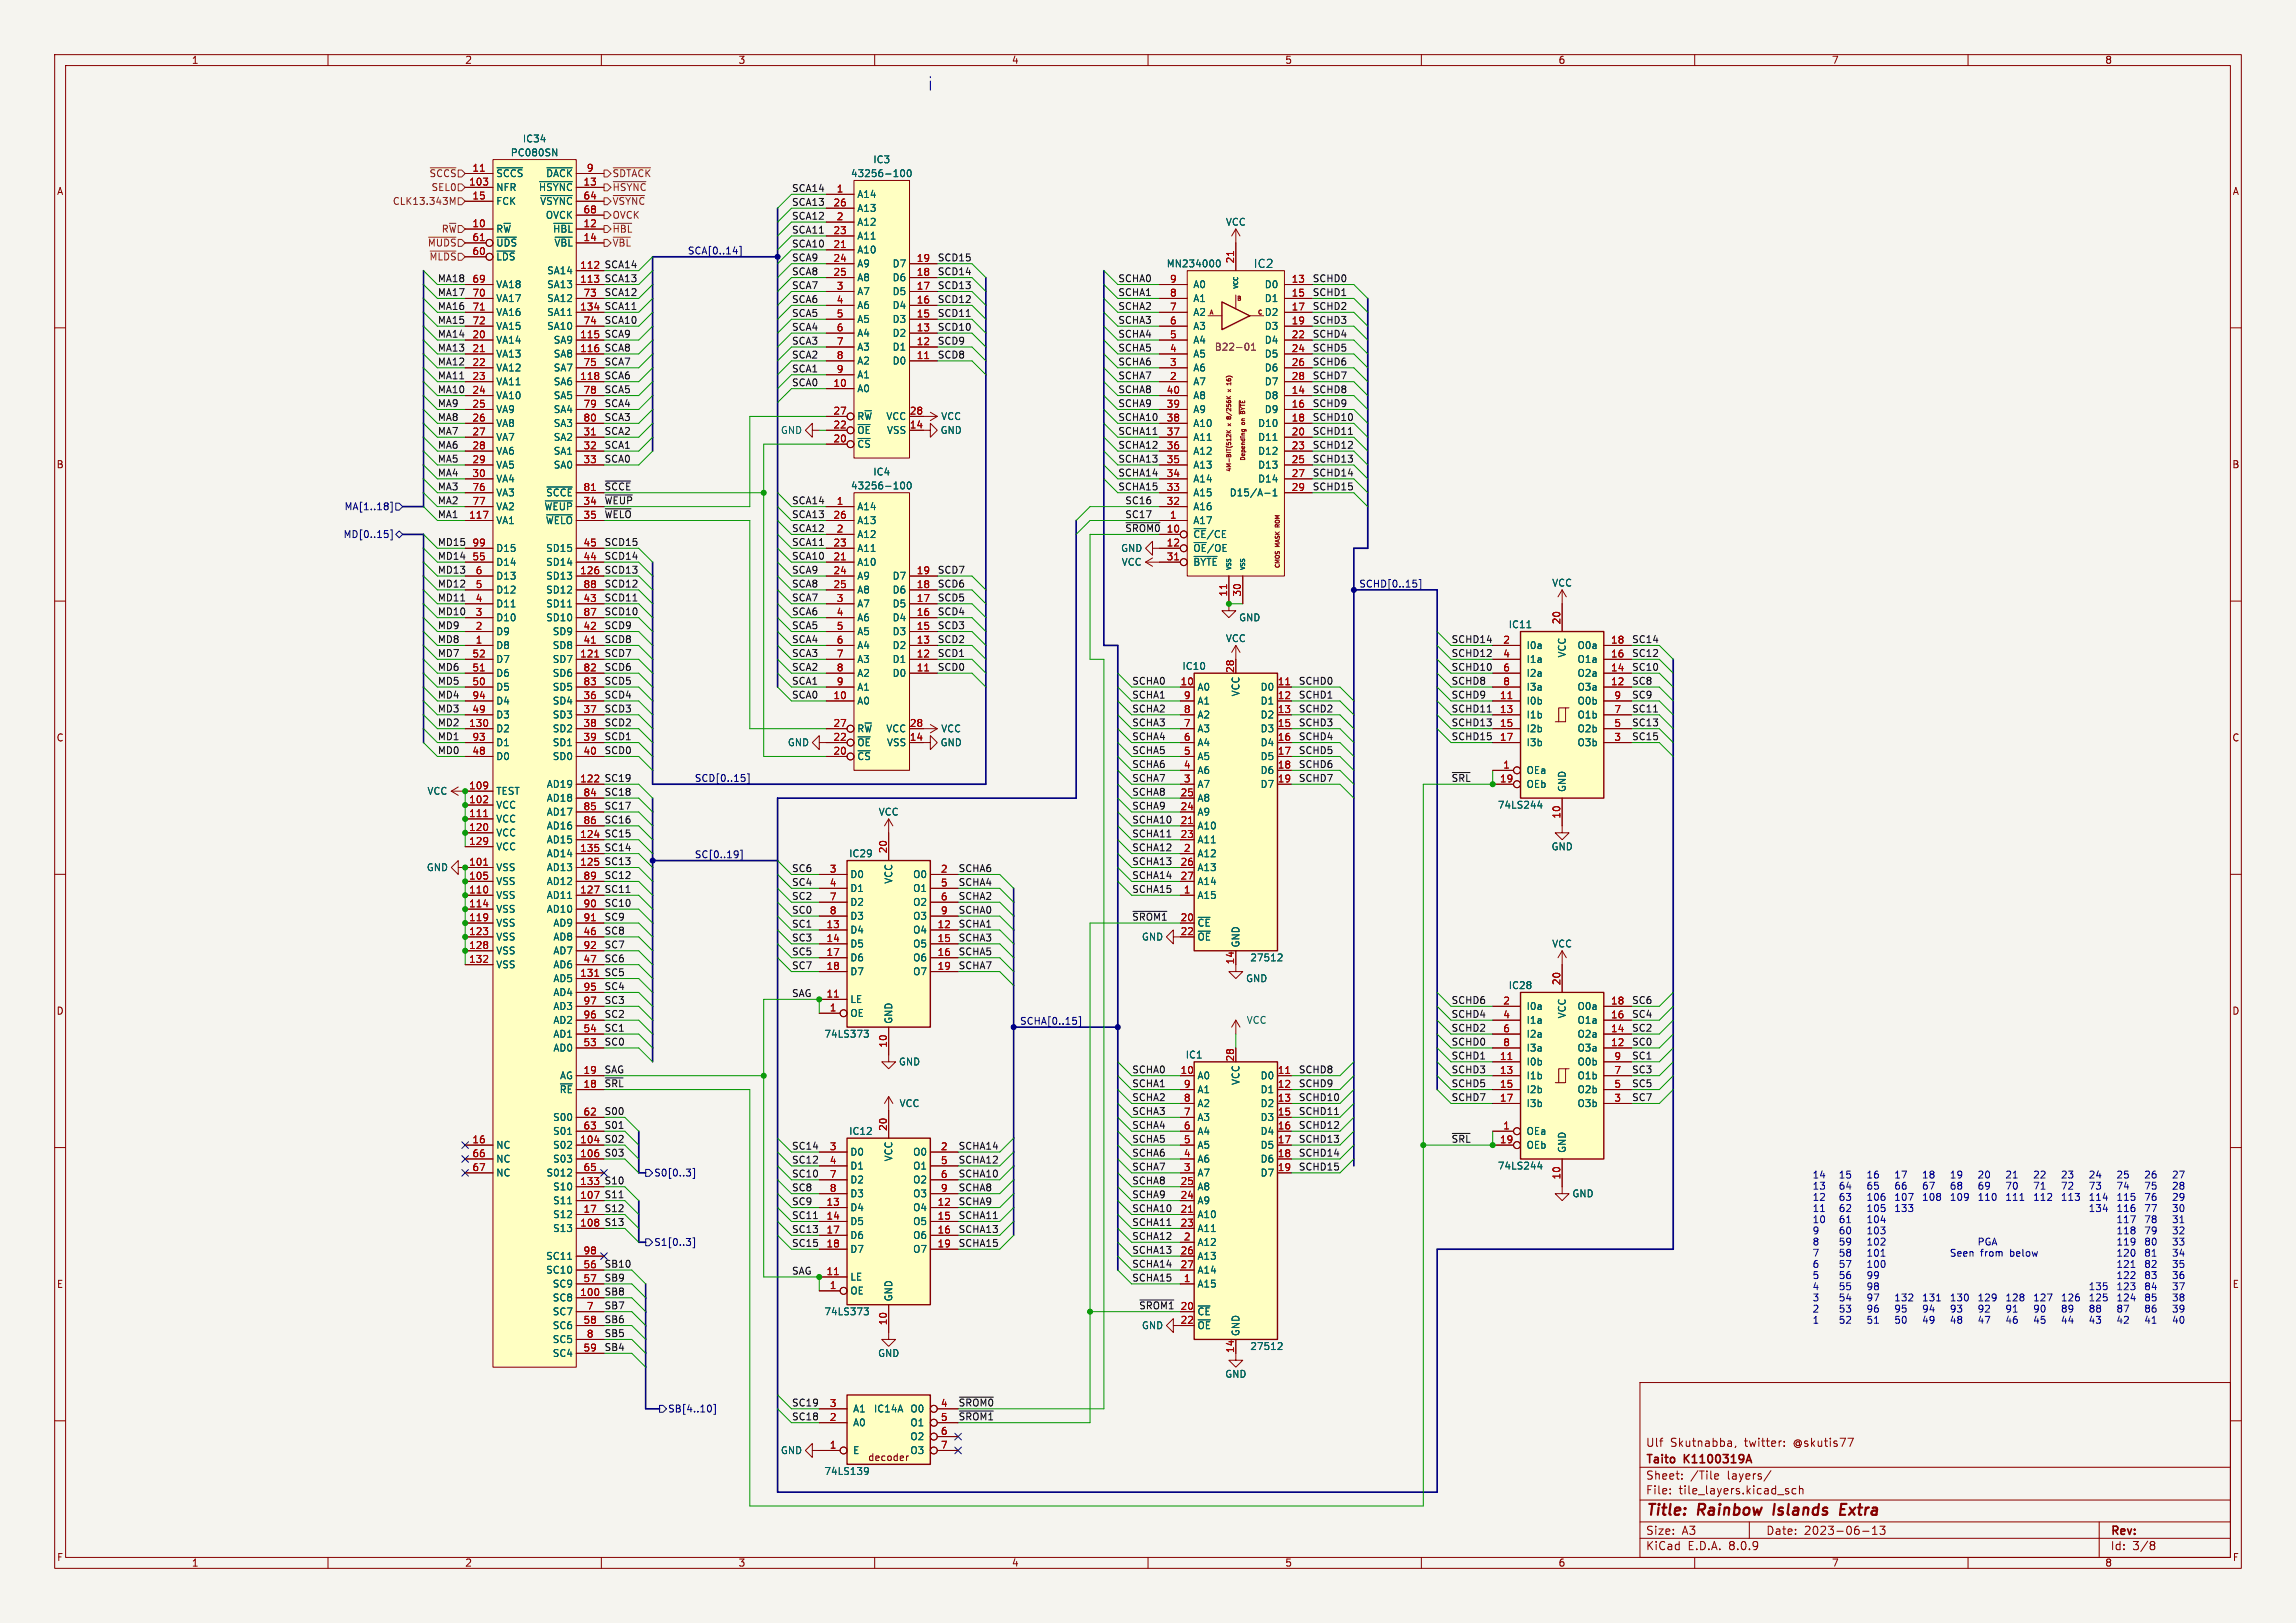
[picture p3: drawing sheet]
<svg xmlns="http://www.w3.org/2000/svg" width="420mm" height="297mm" viewBox="0 0 420 297" stroke-linecap="round" stroke-linejoin="round" font-family="sans-serif">
<defs><g id="words">
<g font-size="2.8" fill="#840000">
<text x="301" y="277.9">Title:</text>
<text x="310.6" y="277.9">Rainbow</text>
<text x="325.3" y="277.9">Islands</text>
<text x="338.2" y="277.9">Extra</text>
</g>
<text font-size="2.1" fill="#006464" x="229.2" y="49.2">IC2</text>
<g font-size="2.1" fill="#840000">
<text x="301" y="268.2">Taito</text>
<text x="301" y="265">Ulf</text>
<text x="305.5" y="265">Skutnabba,</text>
<text x="308.2" y="268.2">K1100319A</text>
<text x="319.2" y="265">twitter:</text>
<text x="328.2" y="265">@skutis77</text>
<text x="301" y="273.7">File:</text>
<text x="301" y="271">Sheet:</text>
<text x="307.1" y="273.7">tile_layers.kicad_sch</text>
<text x="309.2" y="271">/Tile</text>
<text x="316" y="271">layers/</text>
<text x="301" y="281.1">Size:</text>
<text x="307.6" y="281.1">A3</text>
<text x="323" y="281.1">Date:</text>
<text x="330" y="281.1">2023-06-13</text>
<text x="386" y="281.3">Rev:</text>
<text x="301" y="283.9">KiCad</text>
<text x="308.7" y="283.9">E.D.A.</text>
<text x="316.3" y="283.9">8.0.9</text>
<text x="386" y="283.9">Id:</text>
<text x="390.1" y="283.9">3/8</text>
</g>
<g font-size="1.8" fill="#840000">
<text x="35" y="11.9">1</text>
<text x="85" y="11.9">2</text>
<text x="135" y="11.9">3</text>
<text x="185" y="11.9">4</text>
<text x="235" y="11.9">5</text>
<text x="285" y="11.9">6</text>
<text x="335" y="11.9">7</text>
<text x="385" y="11.9">8</text>
<text x="10.3" y="35.9">A</text>
<text x="408.3" y="35.9">A</text>
<text x="10.3" y="85.9">B</text>
<text x="408.2" y="85.9">B</text>
<text x="10.3" y="135.9">C</text>
<text x="408.2" y="135.9">C</text>
<text x="10.3" y="185.9">D</text>
<text x="408.2" y="185.9">D</text>
<text x="10.3" y="235.9">E</text>
<text x="408.3" y="235.9">E</text>
<text x="158.7" y="267.6">decoder</text>
<text x="10.3" y="285.9">F</text>
<text x="35" y="286.9">1</text>
<text x="85" y="286.9">2</text>
<text x="135" y="286.9">3</text>
<text x="185" y="286.9">4</text>
<text x="235" y="286.9">5</text>
<text x="285" y="286.9">6</text>
<text x="335" y="286.9">7</text>
<text x="385" y="286.9">8</text>
<text x="408.3" y="285.9">F</text>
</g>
<g font-size="1.8" fill="#006464">
<text x="93.3" y="28.8">PC080SN</text>
<text x="95.5" y="26.3">IC34</text>
<text x="90.7" y="35.2">NFR</text>
<text x="90.7" y="32.6">~{SCCS}</text>
<text x="98.5" y="35.2">~{HSYNC}</text>
<text x="99.8" y="32.6">~{DACK}</text>
<text x="155.6" y="32.6">43256-100</text>
<text x="159.6" y="30.1">IC3</text>
<text x="90.7" y="37.7">FCK</text>
<text x="98.7" y="37.7">~{VSYNC}</text>
<text x="99.7" y="40.2">OVCK</text>
<text x="156.7" y="36.4">A14</text>
<text x="156.7" y="41.5">A12</text>
<text x="156.7" y="39">A13</text>
<text x="224.1" y="41.5">VCC</text>
<text x="90.7" y="42.8">R~{W}</text>
<text x="90.7" y="47.9">~{LDS}</text>
<text x="90.7" y="45.3">~{UDS}</text>
<text x="101.1" y="42.8">~{HBL}</text>
<text x="101.3" y="45.3">~{VBL}</text>
<text x="156.7" y="46.6">A10</text>
<text x="156.7" y="44">A11</text>
<text x="90.7" y="52.9">VA18</text>
<text x="100" y="50.4">SA14</text>
<text x="100" y="52.9">SA13</text>
<text x="156.7" y="49.1">A9</text>
<text x="156.7" y="51.7">A8</text>
<text x="163.2" y="51.7">D6</text>
<text x="163.2" y="49.1">D7</text>
<text x="213.3" y="49.1">MN234000</text>
<text x="218.2" y="52.9">A0</text>
<text x="231.3" y="52.9">D0</text>
<text x="90.7" y="55.5">VA17</text>
<text x="90.7" y="58">VA16</text>
<text x="100" y="58">SA11</text>
<text x="100" y="55.5">SA12</text>
<text x="156.7" y="54.2">A7</text>
<text x="156.7" y="56.7">A6</text>
<text x="156.7" y="59.3">A5</text>
<text x="163.2" y="59.3">D3</text>
<text x="163.2" y="56.7">D4</text>
<text x="163.2" y="54.2">D5</text>
<text x="218.2" y="58">A2</text>
<text x="218.2" y="55.5">A1</text>
<text x="231.3" y="55.5">D1</text>
<text x="231.3" y="58">D2</text>
<text x="90.7" y="63.1">VA14</text>
<text x="90.7" y="65.6">VA13</text>
<text x="90.7" y="60.6">VA15</text>
<text x="100" y="60.6">SA10</text>
<text x="101.2" y="63.1">SA9</text>
<text x="101.2" y="65.6">SA8</text>
<text x="156.7" y="61.8">A4</text>
<text x="156.7" y="64.4">A3</text>
<text x="163.2" y="64.4">D1</text>
<text x="163.2" y="61.8">D2</text>
<text x="218.2" y="65.6">A5</text>
<text x="218.2" y="63.1">A4</text>
<text x="218.2" y="60.6">A3</text>
<text x="231.3" y="60.6">D3</text>
<text x="231.3" y="63.1">D4</text>
<text x="231.3" y="65.6">D5</text>
<text x="90.7" y="68.2">VA12</text>
<text x="90.7" y="70.7">VA11</text>
<text x="101.2" y="70.7">SA6</text>
<text x="101.2" y="68.2">SA7</text>
<text x="156.7" y="72">A0</text>
<text x="156.7" y="66.9">A2</text>
<text x="156.7" y="69.4">A1</text>
<text x="163.2" y="66.9">D0</text>
<text x="218.2" y="70.7">A7</text>
<text x="218.2" y="68.2">A6</text>
<text x="231.3" y="68.2">D6</text>
<text x="231.3" y="70.7">D7</text>
<text x="90.7" y="73.3">VA10</text>
<text x="90.7" y="75.8">VA9</text>
<text x="101.2" y="73.3">SA5</text>
<text x="101.2" y="75.8">SA4</text>
<text x="156.7" y="77.1">R~{W}VCC</text>
<text x="172.1" y="77.1">VCC</text>
<text x="218.2" y="75.8">A9</text>
<text x="218.2" y="73.3">A8</text>
<text x="231.3" y="73.3">D8</text>
<text x="231.3" y="75.8">D9</text>
<text x="90.7" y="78.3">VA8</text>
<text x="90.7" y="80.9">VA7</text>
<text x="90.7" y="83.4">VA6</text>
<text x="101.2" y="80.9">SA2</text>
<text x="101.2" y="83.4">SA1</text>
<text x="101.2" y="78.3">SA3</text>
<text x="142.7" y="79.6">GND</text>
<text x="156.7" y="82.1">~{CS}</text>
<text x="156.7" y="79.6">~{OE} VSS</text>
<text x="172" y="79.6">GND</text>
<text x="218.2" y="83.4">A12</text>
<text x="218.2" y="80.9">A11</text>
<text x="218.2" y="78.3">A10</text>
<text x="230" y="78.3">D10</text>
<text x="230" y="80.9">D11</text>
<text x="230" y="83.4">D12</text>
<text x="90.7" y="86">VA5</text>
<text x="90.7" y="88.5">VA4</text>
<text x="101.2" y="86">SA0</text>
<text x="155.6" y="89.8">43256-100</text>
<text x="159.6" y="87.2">IC4</text>
<text x="218.2" y="88.5">A14</text>
<text x="218.2" y="86">A13</text>
<text x="230" y="86">D13</text>
<text x="230" y="88.5">D14</text>
<text x="90.7" y="91">VA3</text>
<text x="90.7" y="93.6">VA2</text>
<text x="99.5" y="93.6">~{WEUP}</text>
<text x="99.8" y="91">~{SCCE}</text>
<text x="156.7" y="93.6">A14</text>
<text x="218.2" y="93.6">A16</text>
<text x="218.2" y="91">A15</text>
<text x="224.8" y="91">D15/A-1</text>
<text x="90.7" y="101.2">D15</text>
<text x="90.7" y="96.1">VA1</text>
<text x="99.7" y="96.1">~{WELO}</text>
<text x="99.8" y="101.2">SD15</text>
<text x="156.7" y="98.7">A12</text>
<text x="156.7" y="101.2">A11</text>
<text x="156.7" y="96.1">A13</text>
<text x="205" y="101.2">GND</text>
<text x="218.2" y="96.1">A17</text>
<text x="218.2" y="98.7">~{CE}/CE</text>
<text x="218.2" y="101.2">~{OE}/OE</text>
<text x="90.7" y="106.3">D13</text>
<text x="90.7" y="103.7">D14</text>
<text x="99.8" y="106.3">SD13</text>
<text x="99.8" y="103.7">SD14</text>
<text x="156.7" y="103.7">A10</text>
<text x="156.7" y="106.3">A9</text>
<text x="163.2" y="106.3">D7</text>
<text x="205.1" y="103.7">VCC</text>
<text x="218.2" y="103.7">~{BYTE}</text>
<text x="283.8" y="107.5">VCC</text>
<text x="90.7" y="113.9">D10</text>
<text x="90.7" y="111.4">D11</text>
<text x="90.7" y="108.8">D12</text>
<text x="99.8" y="111.4">SD11</text>
<text x="99.8" y="113.9">SD10</text>
<text x="99.8" y="108.8">SD12</text>
<text x="156.7" y="108.8">A8</text>
<text x="156.7" y="111.4">A7</text>
<text x="156.7" y="113.9">A6</text>
<text x="163.2" y="113.9">D4</text>
<text x="163.2" y="111.4">D5</text>
<text x="163.2" y="108.8">D6</text>
<text x="226.6" y="113.9">GND</text>
<text x="90.7" y="119">D8</text>
<text x="90.7" y="116.4">D9</text>
<text x="101" y="119">SD8</text>
<text x="101" y="116.4">SD9</text>
<text x="156.7" y="116.4">A5</text>
<text x="156.7" y="119">A4</text>
<text x="163.2" y="119">D2</text>
<text x="163.2" y="116.4">D3</text>
<text x="224.1" y="117.7">VCC</text>
<text x="275.9" y="115.2">IC11</text>
<text x="279.1" y="119">I0a</text>
<text x="288.5" y="119">O0a</text>
<text x="90.7" y="124.1">D6</text>
<text x="90.7" y="121.5">D7</text>
<text x="101" y="121.5">SD7</text>
<text x="101" y="124.1">SD6</text>
<text x="156.7" y="121.5">A3</text>
<text x="156.7" y="124.1">A2</text>
<text x="163.2" y="124.1">D0</text>
<text x="163.2" y="121.5">D1</text>
<text x="216.2" y="122.8">IC10</text>
<text x="279.1" y="121.5">I1a</text>
<text x="279.1" y="124.1">I2a</text>
<text x="286.6" y="120.4" transform="rotate(-90 286.6 120.4)">VCC</text>
<text x="288.5" y="124.1">O2a</text>
<text x="288.5" y="121.5">O1a</text>
<text x="90.7" y="126.6">D5</text>
<text x="90.7" y="129.1">D4</text>
<text x="90.7" y="131.7">D3</text>
<text x="101" y="129.1">SD4</text>
<text x="101" y="131.7">SD3</text>
<text x="101" y="126.6">SD5</text>
<text x="156.7" y="129.1">A0</text>
<text x="156.7" y="126.6">A1</text>
<text x="218.9" y="126.6">A0</text>
<text x="218.9" y="131.7">A2</text>
<text x="218.9" y="129.1">A1</text>
<text x="226.9" y="127.5" transform="rotate(-90 226.9 127.5)">VCC</text>
<text x="230.5" y="126.6">D0</text>
<text x="230.5" y="129.1">D1</text>
<text x="230.5" y="131.7">D2</text>
<text x="279.1" y="129.1">I0b</text>
<text x="279.1" y="131.7">I1b</text>
<text x="279.1" y="126.6">I3a</text>
<text x="288.5" y="126.6">O3a</text>
<text x="288.5" y="131.7">O1b</text>
<text x="288.5" y="129.1">O0b</text>
<text x="90.7" y="134.2">D2</text>
<text x="90.7" y="136.8">D1</text>
<text x="101" y="134.2">SD2</text>
<text x="101" y="136.8">SD1</text>
<text x="144" y="136.8">GND</text>
<text x="156.7" y="136.8">~{OE} VSS</text>
<text x="156.7" y="134.2">R~{W}VCC</text>
<text x="172" y="136.8">GND</text>
<text x="172.1" y="134.2">VCC</text>
<text x="218.9" y="136.8">A4</text>
<text x="218.9" y="134.2">A3</text>
<text x="230.5" y="134.2">D3</text>
<text x="230.5" y="136.8">D4</text>
<text x="279.1" y="134.2">I2b</text>
<text x="279.1" y="136.8">I3b</text>
<text x="288.5" y="136.8">O3b</text>
<text x="288.5" y="134.2">O2b</text>
<text x="90.7" y="139.3">D0</text>
<text x="101" y="139.3">SD0</text>
<text x="156.7" y="139.3">~{CS}</text>
<text x="218.9" y="141.8">A6</text>
<text x="218.9" y="139.3">A5</text>
<text x="230.5" y="139.3">D5</text>
<text x="230.5" y="141.8">D6</text>
<text x="279.1" y="141.8">OEa</text>
<text x="78.1" y="145.6">VCC</text>
<text x="90.7" y="148.2">VCC</text>
<text x="90.7" y="145.6">TEST</text>
<text x="99.9" y="144.4">AD19</text>
<text x="99.9" y="146.9">AD18</text>
<text x="99.9" y="149.5">AD17</text>
<text x="160.6" y="149.5">VCC</text>
<text x="218.9" y="149.5">A9</text>
<text x="218.9" y="146.9">A8</text>
<text x="218.9" y="144.4">A7</text>
<text x="230.5" y="144.4">D7</text>
<text x="273.9" y="148.2">74LS244</text>
<text x="279.1" y="144.4">OEb</text>
<text x="286.6" y="145" transform="rotate(-90 286.6 145)">GND</text>
<text x="90.7" y="150.7">VCC</text>
<text x="90.7" y="153.3">VCC</text>
<text x="90.7" y="155.8">VCC</text>
<text x="99.9" y="154.5">AD15</text>
<text x="99.9" y="152">AD16</text>
<text x="218.9" y="152">A10</text>
<text x="218.9" y="154.5">A11</text>
<text x="283.7" y="155.8">GND</text>
<text x="78" y="159.6">GND</text>
<text x="90.7" y="159.6">VSS</text>
<text x="99.9" y="159.6">AD13</text>
<text x="99.9" y="157.1">AD14</text>
<text x="155.2" y="157.1">IC29</text>
<text x="155.4" y="160.9">D0</text>
<text x="163.4" y="161.8" transform="rotate(-90 163.4 161.8)">VCC</text>
<text x="166.9" y="160.9">O0</text>
<text x="218.9" y="157.1">A12</text>
<text x="218.9" y="159.6">A13</text>
<text x="90.7" y="162.2">VSS</text>
<text x="90.7" y="164.7">VSS</text>
<text x="90.7" y="167.2">VSS</text>
<text x="99.9" y="164.7">AD11</text>
<text x="99.9" y="162.2">AD12</text>
<text x="99.9" y="167.2">AD10</text>
<text x="155.4" y="163.4">D1</text>
<text x="155.4" y="166">D2</text>
<text x="166.9" y="163.4">O1</text>
<text x="166.9" y="166">O2</text>
<text x="218.9" y="164.7">A15</text>
<text x="218.9" y="162.2">A14</text>
<text x="90.7" y="169.8">VSS</text>
<text x="90.7" y="172.3">VSS</text>
<text x="101.1" y="172.3">AD8</text>
<text x="101.1" y="169.8">AD9</text>
<text x="155.4" y="171">D4</text>
<text x="155.4" y="173.6">D5</text>
<text x="155.4" y="168.5">D3</text>
<text x="166.9" y="171">O4</text>
<text x="166.9" y="173.6">O5</text>
<text x="166.9" y="168.5">O3</text>
<text x="208.8" y="172.3">GND</text>
<text x="218.9" y="169.8">~{CE}</text>
<text x="218.9" y="172.3">~{OE}</text>
<text x="226.9" y="173.5" transform="rotate(-90 226.9 173.5)">GND</text>
<text x="283.8" y="173.6">VCC</text>
<text x="90.7" y="174.9">VSS</text>
<text x="90.7" y="177.4">VSS</text>
<text x="101.1" y="179.9">AD5</text>
<text x="101.1" y="177.4">AD6</text>
<text x="101.1" y="174.9">AD7</text>
<text x="155.4" y="176.1">D6</text>
<text x="155.4" y="178.7">D7</text>
<text x="166.9" y="176.1">O6</text>
<text x="166.9" y="178.7">O7</text>
<text x="227.8" y="179.9">GND</text>
<text x="228.6" y="176.1">27512</text>
<text x="101.1" y="182.5">AD4</text>
<text x="101.1" y="185">AD3</text>
<text x="155.4" y="183.7">LE</text>
<text x="275.9" y="181.2">IC28</text>
<text x="279.1" y="185">I0a</text>
<text x="288.5" y="185">O0a</text>
<text x="101.1" y="190.1">AD1</text>
<text x="101.1" y="187.6">AD2</text>
<text x="150.7" y="190.1">74LS373</text>
<text x="155.4" y="186.3">OE</text>
<text x="163.4" y="187.5" transform="rotate(-90 163.4 187.5)">GND</text>
<text x="228" y="187.6">VCC</text>
<text x="279.1" y="187.6">I1a</text>
<text x="279.1" y="190.1">I2a</text>
<text x="286.6" y="186.5" transform="rotate(-90 286.6 186.5)">VCC</text>
<text x="288.5" y="190.1">O2a</text>
<text x="288.5" y="187.6">O1a</text>
<text x="101.1" y="192.6">AD0</text>
<text x="102.3" y="197.7">AG</text>
<text x="164.3" y="195.2">GND</text>
<text x="216.8" y="193.9">IC1</text>
<text x="218.9" y="197.7">A0</text>
<text x="230.5" y="197.7">D0</text>
<text x="279.1" y="195.2">I0b</text>
<text x="279.1" y="197.7">I1b</text>
<text x="279.1" y="192.6">I3a</text>
<text x="288.5" y="192.6">O3a</text>
<text x="288.5" y="197.7">O1b</text>
<text x="288.5" y="195.2">O0b</text>
<text x="102.3" y="200.3">~{RE}</text>
<text x="164.5" y="202.8">VCC</text>
<text x="218.9" y="202.8">A2</text>
<text x="218.9" y="200.3">A1</text>
<text x="226.9" y="198.6" transform="rotate(-90 226.9 198.6)">VCC</text>
<text x="230.5" y="200.3">D1</text>
<text x="230.5" y="202.8">D2</text>
<text x="279.1" y="200.3">I2b</text>
<text x="279.1" y="202.8">I3b</text>
<text x="288.5" y="202.8">O3b</text>
<text x="288.5" y="200.3">O2b</text>
<text x="101.1" y="205.3">S00</text>
<text x="101.1" y="207.9">S01</text>
<text x="155.2" y="207.9">IC12</text>
<text x="218.9" y="207.9">A4</text>
<text x="218.9" y="205.3">A3</text>
<text x="230.5" y="205.3">D3</text>
<text x="230.5" y="207.9">D4</text>
<text x="279.1" y="207.9">OEa</text>
<text x="90.7" y="210.4">NC</text>
<text x="90.7" y="213">NC</text>
<text x="90.7" y="215.5">NC</text>
<text x="99.9" y="215.5">S012</text>
<text x="101.1" y="210.4">S02</text>
<text x="101.1" y="213">S03</text>
<text x="155.4" y="211.7">D0</text>
<text x="155.4" y="214.2">D1</text>
<text x="163.4" y="212.6" transform="rotate(-90 163.4 212.6)">VCC</text>
<text x="166.9" y="211.7">O0</text>
<text x="166.9" y="214.2">O1</text>
<text x="218.9" y="215.5">A7</text>
<text x="218.9" y="213">A6</text>
<text x="218.9" y="210.4">A5</text>
<text x="230.5" y="210.4">D5</text>
<text x="230.5" y="213">D6</text>
<text x="230.5" y="215.5">D7</text>
<text x="273.9" y="214.2">74LS244</text>
<text x="279.1" y="210.4">OEb</text>
<text x="286.6" y="211.1" transform="rotate(-90 286.6 211.1)">GND</text>
<text x="101.1" y="220.6">S11</text>
<text x="101.1" y="218">S10</text>
<text x="155.4" y="221.8">D4</text>
<text x="155.4" y="216.8">D2</text>
<text x="155.4" y="219.3">D3</text>
<text x="166.9" y="221.8">O4</text>
<text x="166.9" y="216.8">O2</text>
<text x="166.9" y="219.3">O3</text>
<text x="218.9" y="220.6">A9</text>
<text x="218.9" y="218">A8</text>
<text x="287.5" y="219.3">GND</text>
<text x="101.1" y="225.7">S13</text>
<text x="101.1" y="223.1">S12</text>
<text x="155.4" y="224.4">D5</text>
<text x="155.4" y="226.9">D6</text>
<text x="166.9" y="224.4">O5</text>
<text x="166.9" y="226.9">O6</text>
<text x="218.9" y="223.1">A10</text>
<text x="218.9" y="225.7">A11</text>
<text x="99.8" y="233.3">SC10</text>
<text x="99.8" y="230.7">SC11</text>
<text x="155.4" y="229.5">D7</text>
<text x="166.9" y="229.5">O7</text>
<text x="218.9" y="228.2">A12</text>
<text x="218.9" y="230.7">A13</text>
<text x="218.9" y="233.3">A14</text>
<text x="101" y="238.4">SC8</text>
<text x="101" y="235.8">SC9</text>
<text x="155.4" y="237.1">OE</text>
<text x="155.4" y="234.5">LE</text>
<text x="163.4" y="238.3" transform="rotate(-90 163.4 238.3)">GND</text>
<text x="218.9" y="235.8">A15</text>
<text x="101" y="243.4">SC6</text>
<text x="101" y="240.9">SC7</text>
<text x="101" y="246">SC5</text>
<text x="150.7" y="240.9">74LS373</text>
<text x="208.8" y="243.4">GND</text>
<text x="218.9" y="240.9">~{CE}</text>
<text x="218.9" y="243.4">~{OE}</text>
<text x="226.9" y="244.6" transform="rotate(-90 226.9 244.6)">GND</text>
<text x="101" y="248.5">SC4</text>
<text x="160.5" y="248.5">GND</text>
<text x="228.6" y="247.2">27512</text>
<text x="224" y="252.3">GND</text>
<text x="156" y="261.2">A0</text>
<text x="156" y="258.7">A1</text>
<text x="159.8" y="258.7">IC14A</text>
<text x="166.4" y="258.7">O0</text>
<text x="166.4" y="261.2">O1</text>
<text x="166.4" y="263.8">O2</text>
<text x="142.7" y="266.3">GND</text>
<text x="156" y="266.3">E</text>
<text x="166.4" y="266.3">O3</text>
<text x="150.7" y="270.1">74LS139</text>
</g>
<g font-size="1.8" fill="#725600">
<text x="78.5" y="32.6">~{SCCS}</text>
<text x="78.8" y="35.2">SEL0</text>
<text x="112" y="35.2">~{HSYNC}</text>
<text x="112" y="32.6">~{SDTACK}</text>
<text x="71.8" y="37.7">CLK13.343M</text>
<text x="112" y="40.2">OVCK</text>
<text x="112" y="37.7">~{VSYNC}</text>
<text x="78.2" y="45.3">~{MUDS}</text>
<text x="78.5" y="47.9">~{MLDS}</text>
<text x="80.7" y="42.8">R~{W}</text>
<text x="112" y="42.8">~{HBL}</text>
<text x="112" y="45.3">~{VBL}</text>
</g>
<g font-size="1.8" fill="#a90000">
<text x="85.7" y="34">103</text>
<text x="86.3" y="31.5">11</text>
<text x="106.6" y="34">13</text>
<text x="107.2" y="31.5">9</text>
<text x="153" y="35.3">1</text>
<text x="86.3" y="41.7">10</text>
<text x="86.3" y="36.6">15</text>
<text x="106.6" y="41.7">12</text>
<text x="106.6" y="36.6">64</text>
<text x="106.6" y="39.1">68</text>
<text x="152.4" y="37.8">26</text>
<text x="153" y="40.4">2</text>
<text x="86.3" y="46.7">60</text>
<text x="86.3" y="44.2">61</text>
<text x="106.6" y="44.2">14</text>
<text x="152.4" y="45.5">21</text>
<text x="152.4" y="42.9">23</text>
<text x="86.3" y="51.8">69</text>
<text x="106" y="49.3">112</text>
<text x="106" y="51.8">113</text>
<text x="152.4" y="48">24</text>
<text x="152.4" y="50.5">25</text>
<text x="153" y="53.1">3</text>
<text x="167.6" y="53.1">17</text>
<text x="167.6" y="50.5">18</text>
<text x="167.6" y="48">19</text>
<text x="213.9" y="51.8">9</text>
<text x="225.8" y="48.3" transform="rotate(-90 225.8 48.3)">21</text>
<text x="236.2" y="51.8">13</text>
<text x="86.3" y="54.4">70</text>
<text x="86.3" y="56.9">71</text>
<text x="86.3" y="59.4">72</text>
<text x="106" y="56.9">134</text>
<text x="106.6" y="54.4">73</text>
<text x="106.6" y="59.4">74</text>
<text x="153" y="55.6">4</text>
<text x="153" y="58.2">5</text>
<text x="167.6" y="58.2">15</text>
<text x="167.6" y="55.6">16</text>
<text x="213.9" y="59.4">6</text>
<text x="213.9" y="56.9">7</text>
<text x="213.9" y="54.4">8</text>
<text x="236.2" y="54.4">15</text>
<text x="236.2" y="56.9">17</text>
<text x="236.2" y="59.4">19</text>
<text x="86.3" y="62">20</text>
<text x="86.3" y="64.5">21</text>
<text x="106" y="62">115</text>
<text x="106" y="64.5">116</text>
<text x="153" y="60.7">6</text>
<text x="153" y="63.2">7</text>
<text x="153" y="65.8">8</text>
<text x="167.6" y="65.8">11</text>
<text x="167.6" y="63.2">12</text>
<text x="167.6" y="60.7">13</text>
<text x="213.9" y="64.5">4</text>
<text x="213.9" y="62">5</text>
<text x="236.2" y="62">22</text>
<text x="236.2" y="64.5">24</text>
<text x="86.3" y="67.1">22</text>
<text x="86.3" y="69.6">23</text>
<text x="106" y="69.6">118</text>
<text x="106.6" y="67.1">75</text>
<text x="152.4" y="70.9">10</text>
<text x="153" y="68.3">9</text>
<text x="213.9" y="69.6">2</text>
<text x="213.9" y="67.1">3</text>
<text x="236.2" y="67.1">26</text>
<text x="236.2" y="69.6">28</text>
<text x="86.3" y="72.1">24</text>
<text x="86.3" y="74.7">25</text>
<text x="86.3" y="77.2">26</text>
<text x="106.6" y="72.1">78</text>
<text x="106.6" y="74.7">79</text>
<text x="106.6" y="77.2">80</text>
<text x="152.4" y="75.9">27</text>
<text x="166.3" y="75.9">28</text>
<text x="213.3" y="77.2">38</text>
<text x="213.3" y="74.7">39</text>
<text x="213.3" y="72.1">40</text>
<text x="236.2" y="72.1">14</text>
<text x="236.2" y="74.7">16</text>
<text x="236.2" y="77.2">18</text>
<text x="86.3" y="79.8">27</text>
<text x="86.3" y="82.3">28</text>
<text x="106.6" y="79.8">31</text>
<text x="106.6" y="82.3">32</text>
<text x="152.4" y="81">20</text>
<text x="152.4" y="78.5">22</text>
<text x="166.3" y="78.5">14</text>
<text x="213.3" y="82.3">36</text>
<text x="213.3" y="79.8">37</text>
<text x="236.2" y="79.8">20</text>
<text x="236.2" y="82.3">23</text>
<text x="86.3" y="84.8">29</text>
<text x="86.3" y="87.4">30</text>
<text x="86.3" y="89.9">76</text>
<text x="106.6" y="84.8">33</text>
<text x="106.6" y="89.9">81</text>
<text x="213.3" y="89.9">33</text>
<text x="213.3" y="87.4">34</text>
<text x="213.3" y="84.8">35</text>
<text x="236.2" y="84.8">25</text>
<text x="236.2" y="87.4">27</text>
<text x="236.2" y="89.9">29</text>
<text x="85.7" y="95">117</text>
<text x="86.3" y="92.5">77</text>
<text x="106.6" y="92.5">34</text>
<text x="106.6" y="95">35</text>
<text x="152.4" y="95">26</text>
<text x="153" y="92.5">1</text>
<text x="213.3" y="92.5">32</text>
<text x="213.9" y="95">1</text>
<text x="86.3" y="100.1">99</text>
<text x="106.6" y="100.1">45</text>
<text x="152.4" y="100.1">23</text>
<text x="153" y="97.5">2</text>
<text x="213.3" y="97.5">10</text>
<text x="213.3" y="100.1">12</text>
<text x="86.3" y="102.6">55</text>
<text x="86.9" y="107.7">5</text>
<text x="86.9" y="105.2">6</text>
<text x="106" y="105.2">126</text>
<text x="106.6" y="102.6">44</text>
<text x="106.6" y="107.7">88</text>
<text x="152.4" y="102.6">21</text>
<text x="152.4" y="105.2">24</text>
<text x="152.4" y="107.7">25</text>
<text x="167.6" y="107.7">18</text>
<text x="167.6" y="105.2">19</text>
<text x="213.3" y="102.6">31</text>
<text x="86.9" y="112.8">3</text>
<text x="86.9" y="110.2">4</text>
<text x="106.6" y="110.2">43</text>
<text x="106.6" y="112.8">87</text>
<text x="153" y="110.2">3</text>
<text x="153" y="112.8">4</text>
<text x="167.6" y="112.8">16</text>
<text x="167.6" y="110.2">17</text>
<text x="224.5" y="109.3" transform="rotate(-90 224.5 109.3)">11</text>
<text x="227.1" y="109.3" transform="rotate(-90 227.1 109.3)">30</text>
<text x="86.9" y="117.9">1</text>
<text x="86.9" y="115.3">2</text>
<text x="106.6" y="117.9">41</text>
<text x="106.6" y="115.3">42</text>
<text x="153" y="115.3">5</text>
<text x="153" y="117.9">6</text>
<text x="167.6" y="117.9">13</text>
<text x="167.6" y="115.3">15</text>
<text x="274.9" y="117.9">2</text>
<text x="285.5" y="114.3" transform="rotate(-90 285.5 114.3)">20</text>
<text x="294.6" y="117.9">18</text>
<text x="86.3" y="125.5">50</text>
<text x="86.3" y="122.9">51</text>
<text x="86.3" y="120.4">52</text>
<text x="106" y="120.4">121</text>
<text x="106.6" y="122.9">82</text>
<text x="106.6" y="125.5">83</text>
<text x="153" y="120.4">7</text>
<text x="153" y="122.9">8</text>
<text x="153" y="125.5">9</text>
<text x="167.6" y="122.9">11</text>
<text x="167.6" y="120.4">12</text>
<text x="215.9" y="125.5">10</text>
<text x="225.8" y="123.2" transform="rotate(-90 225.8 123.2)">28</text>
<text x="233.6" y="125.5">11</text>
<text x="274.9" y="120.4">4</text>
<text x="274.9" y="122.9">6</text>
<text x="274.9" y="125.5">8</text>
<text x="294.6" y="125.5">12</text>
<text x="294.6" y="122.9">14</text>
<text x="294.6" y="120.4">16</text>
<text x="86.3" y="128">94</text>
<text x="86.3" y="130.6">49</text>
<text x="106.6" y="128">36</text>
<text x="106.6" y="130.6">37</text>
<text x="152.4" y="128">10</text>
<text x="216.5" y="130.6">8</text>
<text x="216.5" y="128">9</text>
<text x="233.6" y="128">12</text>
<text x="233.6" y="130.6">13</text>
<text x="274.3" y="128">11</text>
<text x="274.3" y="130.6">13</text>
<text x="295.2" y="130.6">7</text>
<text x="295.2" y="128">9</text>
<text x="85.7" y="133.1">130</text>
<text x="86.3" y="135.6">93</text>
<text x="106.6" y="133.1">38</text>
<text x="106.6" y="135.6">39</text>
<text x="152.4" y="135.6">22</text>
<text x="152.4" y="133.1">27</text>
<text x="166.3" y="135.6">14</text>
<text x="166.3" y="133.1">28</text>
<text x="216.5" y="135.6">6</text>
<text x="216.5" y="133.1">7</text>
<text x="233.6" y="133.1">15</text>
<text x="233.6" y="135.6">16</text>
<text x="274.3" y="133.1">15</text>
<text x="274.3" y="135.6">17</text>
<text x="295.2" y="135.6">3</text>
<text x="295.2" y="133.1">5</text>
<text x="86.3" y="138.2">48</text>
<text x="106" y="143.3">122</text>
<text x="106.6" y="138.2">40</text>
<text x="152.4" y="138.2">20</text>
<text x="216.5" y="143.3">3</text>
<text x="216.5" y="140.7">4</text>
<text x="216.5" y="138.2">5</text>
<text x="233.6" y="138.2">17</text>
<text x="233.6" y="140.7">18</text>
<text x="233.6" y="143.3">19</text>
<text x="274.3" y="143.3">19</text>
<text x="274.9" y="140.7">1</text>
<text x="85.7" y="147.1">102</text>
<text x="85.7" y="144.5">109</text>
<text x="85.7" y="149.6">111</text>
<text x="106.6" y="145.8">84</text>
<text x="106.6" y="148.3">85</text>
<text x="215.9" y="148.3">24</text>
<text x="215.9" y="145.8">25</text>
<text x="285.5" y="149.9" transform="rotate(-90 285.5 149.9)">10</text>
<text x="85.7" y="152.1">120</text>
<text x="85.7" y="154.7">129</text>
<text x="106" y="153.4">124</text>
<text x="106" y="156">135</text>
<text x="106.6" y="150.9">86</text>
<text x="215.9" y="150.9">21</text>
<text x="215.9" y="153.4">23</text>
<text x="216.5" y="156">2</text>
<text x="85.7" y="158.5">101</text>
<text x="85.7" y="161">105</text>
<text x="106" y="158.5">125</text>
<text x="106.6" y="161">89</text>
<text x="151.7" y="159.8">3</text>
<text x="162.3" y="156.3" transform="rotate(-90 162.3 156.3)">20</text>
<text x="172" y="159.8">2</text>
<text x="215.9" y="158.5">26</text>
<text x="215.9" y="161">27</text>
<text x="85.7" y="163.6">110</text>
<text x="85.7" y="166.1">114</text>
<text x="106" y="163.6">127</text>
<text x="106.6" y="166.1">90</text>
<text x="151.7" y="162.3">4</text>
<text x="151.7" y="164.8">7</text>
<text x="151.7" y="167.4">8</text>
<text x="172" y="162.3">5</text>
<text x="172" y="164.8">6</text>
<text x="172" y="167.4">9</text>
<text x="216.5" y="163.6">1</text>
<text x="85.7" y="168.7">119</text>
<text x="85.7" y="171.2">123</text>
<text x="85.7" y="173.7">128</text>
<text x="106.6" y="171.2">46</text>
<text x="106.6" y="168.7">91</text>
<text x="106.6" y="173.7">92</text>
<text x="151.1" y="169.9">13</text>
<text x="151.1" y="172.5">14</text>
<text x="171.4" y="169.9">12</text>
<text x="171.4" y="172.5">15</text>
<text x="215.9" y="171.2">22</text>
<text x="215.9" y="168.7">20</text>
<text x="85.7" y="176.3">132</text>
<text x="106" y="178.8">131</text>
<text x="106.6" y="176.3">47</text>
<text x="151.1" y="175">17</text>
<text x="151.1" y="177.5">18</text>
<text x="171.4" y="175">16</text>
<text x="171.4" y="177.5">19</text>
<text x="225.8" y="176.6" transform="rotate(-90 225.8 176.6)">14</text>
<text x="106.6" y="181.4">95</text>
<text x="106.6" y="183.9">97</text>
<text x="151.1" y="182.6">11</text>
<text x="151.7" y="185.2">1</text>
<text x="274.9" y="183.9">2</text>
<text x="285.5" y="180.4" transform="rotate(-90 285.5 180.4)">20</text>
<text x="294.6" y="183.9">18</text>
<text x="106.6" y="191.5">53</text>
<text x="106.6" y="189">54</text>
<text x="106.6" y="186.4">96</text>
<text x="162.3" y="191.8" transform="rotate(-90 162.3 191.8)">10</text>
<text x="274.9" y="186.4">4</text>
<text x="274.9" y="189">6</text>
<text x="274.9" y="191.5">8</text>
<text x="294.6" y="191.5">12</text>
<text x="294.6" y="189">14</text>
<text x="294.6" y="186.4">16</text>
<text x="106.6" y="196.6">19</text>
<text x="215.9" y="196.6">10</text>
<text x="225.8" y="194.4" transform="rotate(-90 225.8 194.4)">28</text>
<text x="233.6" y="196.6">11</text>
<text x="274.3" y="194.1">11</text>
<text x="274.3" y="196.6">13</text>
<text x="295.2" y="196.6">7</text>
<text x="295.2" y="194.1">9</text>
<text x="106.6" y="199.1">18</text>
<text x="216.5" y="201.7">8</text>
<text x="216.5" y="199.1">9</text>
<text x="233.6" y="199.1">12</text>
<text x="233.6" y="201.7">13</text>
<text x="274.3" y="199.1">15</text>
<text x="274.3" y="201.7">17</text>
<text x="295.2" y="201.7">3</text>
<text x="295.2" y="199.1">5</text>
<text x="86.3" y="209.3">16</text>
<text x="106" y="209.3">104</text>
<text x="106.6" y="204.2">62</text>
<text x="106.6" y="206.8">63</text>
<text x="162.3" y="207.1" transform="rotate(-90 162.3 207.1)">20</text>
<text x="216.5" y="209.3">5</text>
<text x="216.5" y="206.8">6</text>
<text x="216.5" y="204.2">7</text>
<text x="233.6" y="204.2">15</text>
<text x="233.6" y="206.8">16</text>
<text x="233.6" y="209.3">17</text>
<text x="274.3" y="209.3">19</text>
<text x="274.9" y="206.8">1</text>
<text x="86.3" y="211.8">66</text>
<text x="86.3" y="214.4">67</text>
<text x="106" y="211.8">106</text>
<text x="106.6" y="214.4">65</text>
<text x="151.7" y="210.6">3</text>
<text x="151.7" y="213.1">4</text>
<text x="151.7" y="215.6">7</text>
<text x="172" y="210.6">2</text>
<text x="172" y="213.1">5</text>
<text x="172" y="215.6">6</text>
<text x="216.5" y="214.4">3</text>
<text x="216.5" y="211.8">4</text>
<text x="233.6" y="211.8">18</text>
<text x="233.6" y="214.4">19</text>
<text x="285.5" y="215.9" transform="rotate(-90 285.5 215.9)">10</text>
<text x="106" y="219.5">107</text>
<text x="106" y="216.9">133</text>
<text x="106.6" y="222">17</text>
<text x="151.1" y="220.7">13</text>
<text x="151.7" y="218.2">8</text>
<text x="171.4" y="220.7">12</text>
<text x="172" y="218.2">9</text>
<text x="215.9" y="222">21</text>
<text x="215.9" y="219.5">24</text>
<text x="215.9" y="216.9">25</text>
<text x="106" y="224.5">108</text>
<text x="151.1" y="223.3">14</text>
<text x="151.1" y="225.8">17</text>
<text x="171.4" y="223.3">15</text>
<text x="171.4" y="225.8">16</text>
<text x="215.9" y="224.5">23</text>
<text x="216.5" y="227.1">2</text>
<text x="106.6" y="232.2">56</text>
<text x="106.6" y="229.6">98</text>
<text x="151.1" y="233.4">11</text>
<text x="151.1" y="228.3">18</text>
<text x="171.4" y="228.3">19</text>
<text x="215.9" y="229.6">26</text>
<text x="215.9" y="232.2">27</text>
<text x="106" y="237.2">100</text>
<text x="106.6" y="234.7">57</text>
<text x="107.2" y="239.8">7</text>
<text x="151.7" y="236">1</text>
<text x="215.9" y="239.8">20</text>
<text x="216.5" y="234.7">1</text>
<text x="106.6" y="242.3">58</text>
<text x="107.2" y="244.9">8</text>
<text x="162.3" y="242.6" transform="rotate(-90 162.3 242.6)">10</text>
<text x="215.9" y="242.3">22</text>
<text x="106.6" y="247.4">59</text>
<text x="225.8" y="247.7" transform="rotate(-90 225.8 247.7)">14</text>
<text x="151.7" y="257.6">3</text>
<text x="172" y="257.6">4</text>
<text x="151.7" y="260.1">2</text>
<text x="172" y="260.1">5</text>
<text x="172" y="262.6">6</text>
<text x="151.7" y="265.2">1</text>
<text x="172" y="265.2">7</text>
</g>
<g font-size="1.8" fill="#0f0f0f">
<text x="144.8" y="35.2">SCA14</text>
<text x="144.8" y="37.8">SCA13</text>
<text x="144.8" y="40.3">SCA12</text>
<text x="144.8" y="47.9">SCA9</text>
<text x="144.8" y="42.8">SCA11</text>
<text x="144.8" y="45.4">SCA10</text>
<text x="171.4" y="47.9">SCD15</text>
<text x="80" y="51.7">MA18</text>
<text x="110.5" y="51.7">SCA13</text>
<text x="110.5" y="49.2">SCA14</text>
<text x="144.8" y="53">SCA7</text>
<text x="144.8" y="50.5">SCA8</text>
<text x="171.4" y="53">SCD13</text>
<text x="171.4" y="50.5">SCD14</text>
<text x="204.5" y="51.7">SCHA0</text>
<text x="240" y="51.7">SCHD0</text>
<text x="80" y="59.3">MA15</text>
<text x="80" y="56.8">MA16</text>
<text x="80" y="54.3">MA17</text>
<text x="110.5" y="54.3">SCA12</text>
<text x="110.5" y="59.3">SCA10</text>
<text x="110.5" y="56.8">SCA11</text>
<text x="144.8" y="55.5">SCA6</text>
<text x="144.8" y="58.1">SCA5</text>
<text x="171.4" y="58.1">SCD11</text>
<text x="171.4" y="55.5">SCD12</text>
<text x="204.5" y="56.8">SCHA2</text>
<text x="204.5" y="59.3">SCHA3</text>
<text x="204.5" y="54.3">SCHA1</text>
<text x="240" y="56.8">SCHD2</text>
<text x="240" y="54.3">SCHD1</text>
<text x="240" y="59.3">SCHD3</text>
<text x="80" y="61.9">MA14</text>
<text x="80" y="64.4">MA13</text>
<text x="110.5" y="64.4">SCA8</text>
<text x="110.5" y="61.9">SCA9</text>
<text x="144.8" y="60.6">SCA4</text>
<text x="144.8" y="63.2">SCA3</text>
<text x="144.8" y="65.7">SCA2</text>
<text x="171.4" y="65.7">SCD8</text>
<text x="171.4" y="63.2">SCD9</text>
<text x="171.4" y="60.6">SCD10</text>
<text x="204.5" y="61.9">SCHA4</text>
<text x="204.5" y="64.4">SCHA5</text>
<text x="240" y="61.9">SCHD4</text>
<text x="240" y="64.4">SCHD5</text>
<text x="80" y="67">MA12</text>
<text x="80" y="69.5">MA11</text>
<text x="110.5" y="67">SCA7</text>
<text x="110.5" y="69.5">SCA6</text>
<text x="144.8" y="70.8">SCA0</text>
<text x="144.8" y="68.2">SCA1</text>
<text x="204.5" y="69.5">SCHA7</text>
<text x="204.5" y="67">SCHA6</text>
<text x="240" y="69.5">SCHD7</text>
<text x="240" y="67">SCHD6</text>
<text x="80" y="72">MA10</text>
<text x="80" y="74.6">MA9</text>
<text x="80" y="77.1">MA8</text>
<text x="110.5" y="77.1">SCA3</text>
<text x="110.5" y="72">SCA5</text>
<text x="110.5" y="74.6">SCA4</text>
<text x="204.5" y="77.1">SCHA10</text>
<text x="204.5" y="74.6">SCHA9</text>
<text x="204.5" y="72">SCHA8</text>
<text x="240" y="72">SCHD8</text>
<text x="240" y="77.1">SCHD10</text>
<text x="240" y="74.6">SCHD9</text>
<text x="80" y="82.2">MA6</text>
<text x="80" y="79.7">MA7</text>
<text x="110.5" y="79.7">SCA2</text>
<text x="110.5" y="82.2">SCA1</text>
<text x="204.5" y="79.7">SCHA11</text>
<text x="204.5" y="82.2">SCHA12</text>
<text x="240" y="79.7">SCHD11</text>
<text x="240" y="82.2">SCHD12</text>
<text x="80" y="89.8">MA3</text>
<text x="80" y="84.7">MA5</text>
<text x="80" y="87.3">MA4</text>
<text x="110.5" y="89.8">~{SCCE}</text>
<text x="110.5" y="84.7">SCA0</text>
<text x="204.5" y="89.8">SCHA15</text>
<text x="204.5" y="84.7">SCHA13</text>
<text x="204.5" y="87.3">SCHA14</text>
<text x="240" y="89.8">SCHD15</text>
<text x="240" y="87.3">SCHD14</text>
<text x="240" y="84.7">SCHD13</text>
<text x="80" y="92.4">MA2</text>
<text x="80" y="94.9">MA1</text>
<text x="110.5" y="92.4">~{WEUP}</text>
<text x="110.5" y="94.9">~{WELO}</text>
<text x="144.8" y="94.9">SCA13</text>
<text x="144.8" y="92.4">SCA14</text>
<text x="205.7" y="94.9">SC17</text>
<text x="205.7" y="92.4">SC16</text>
<text x="80" y="100">MD15</text>
<text x="110.5" y="100">SCD15</text>
<text x="144.8" y="97.4">SCA12</text>
<text x="144.8" y="100">SCA11</text>
<text x="205.7" y="97.4">~{SROM0}</text>
<text x="80" y="102.5">MD14</text>
<text x="80" y="107.6">MD12</text>
<text x="80" y="105.1">MD13</text>
<text x="110.5" y="102.5">SCD14</text>
<text x="110.5" y="107.6">SCD12</text>
<text x="110.5" y="105.1">SCD13</text>
<text x="144.8" y="105.1">SCA9</text>
<text x="144.8" y="107.6">SCA8</text>
<text x="144.8" y="102.5">SCA10</text>
<text x="171.4" y="105.1">SCD7</text>
<text x="171.4" y="107.6">SCD6</text>
<text x="80" y="110.1">MD11</text>
<text x="80" y="112.7">MD10</text>
<text x="110.5" y="112.7">SCD10</text>
<text x="110.5" y="110.1">SCD11</text>
<text x="144.8" y="110.1">SCA7</text>
<text x="144.8" y="112.7">SCA6</text>
<text x="171.4" y="112.7">SCD4</text>
<text x="171.4" y="110.1">SCD5</text>
<text x="80" y="117.8">MD8</text>
<text x="80" y="115.2">MD9</text>
<text x="110.5" y="117.8">SCD8</text>
<text x="110.5" y="115.2">SCD9</text>
<text x="144.8" y="117.8">SCA4</text>
<text x="144.8" y="115.2">SCA5</text>
<text x="171.4" y="117.8">SCD2</text>
<text x="171.4" y="115.2">SCD3</text>
<text x="265.4" y="117.8">SCHD14</text>
<text x="298.4" y="117.8">SC14</text>
<text x="80" y="122.8">MD6</text>
<text x="80" y="120.3">MD7</text>
<text x="80" y="125.4">MD5</text>
<text x="110.5" y="122.8">SCD6</text>
<text x="110.5" y="120.3">SCD7</text>
<text x="110.5" y="125.4">SCD5</text>
<text x="144.8" y="125.4">SCA1</text>
<text x="144.8" y="120.3">SCA3</text>
<text x="144.8" y="122.8">SCA2</text>
<text x="171.4" y="120.3">SCD1</text>
<text x="171.4" y="122.8">SCD0</text>
<text x="207" y="125.4">SCHA0</text>
<text x="237.5" y="125.4">SCHD0</text>
<text x="265.4" y="125.4">SCHD8</text>
<text x="265.4" y="122.8">SCHD10</text>
<text x="265.4" y="120.3">SCHD12</text>
<text x="298.4" y="125.4">SC8</text>
<text x="298.4" y="122.8">SC10</text>
<text x="298.4" y="120.3">SC12</text>
<text x="80" y="130.5">MD3</text>
<text x="80" y="127.9">MD4</text>
<text x="110.5" y="130.5">SCD3</text>
<text x="110.5" y="127.9">SCD4</text>
<text x="144.8" y="127.9">SCA0</text>
<text x="207" y="127.9">SCHA1</text>
<text x="207" y="130.5">SCHA2</text>
<text x="237.5" y="130.5">SCHD2</text>
<text x="237.5" y="127.9">SCHD1</text>
<text x="265.4" y="130.5">SCHD11</text>
<text x="265.4" y="127.9">SCHD9</text>
<text x="298.4" y="130.5">SC11</text>
<text x="298.4" y="127.9">SC9</text>
<text x="80" y="135.5">MD1</text>
<text x="80" y="133">MD2</text>
<text x="110.5" y="135.5">SCD1</text>
<text x="110.5" y="133">SCD2</text>
<text x="207" y="135.5">SCHA4</text>
<text x="207" y="133">SCHA3</text>
<text x="237.5" y="135.5">SCHD4</text>
<text x="237.5" y="133">SCHD3</text>
<text x="265.4" y="133">SCHD13</text>
<text x="265.4" y="135.5">SCHD15</text>
<text x="298.4" y="133">SC13</text>
<text x="298.4" y="135.5">SC15</text>
<text x="80" y="138.1">MD0</text>
<text x="110.5" y="138.1">SCD0</text>
<text x="110.5" y="143.2">SC19</text>
<text x="207" y="140.6">SCHA6</text>
<text x="207" y="138.1">SCHA5</text>
<text x="207" y="143.2">SCHA7</text>
<text x="237.5" y="143.2">SCHD7</text>
<text x="237.5" y="140.6">SCHD6</text>
<text x="237.5" y="138.1">SCHD5</text>
<text x="265.4" y="143.2">~{SRL}</text>
<text x="110.5" y="145.7">SC18</text>
<text x="110.5" y="148.2">SC17</text>
<text x="207" y="145.7">SCHA8</text>
<text x="207" y="148.2">SCHA9</text>
<text x="110.5" y="150.8">SC16</text>
<text x="110.5" y="155.9">SC14</text>
<text x="110.5" y="153.3">SC15</text>
<text x="207" y="150.8">SCHA10</text>
<text x="207" y="155.9">SCHA12</text>
<text x="207" y="153.3">SCHA11</text>
<text x="110.5" y="160.9">SC12</text>
<text x="110.5" y="158.4">SC13</text>
<text x="144.8" y="159.7">SC6</text>
<text x="175.3" y="159.7">SCHA6</text>
<text x="207" y="160.9">SCHA14</text>
<text x="207" y="158.4">SCHA13</text>
<text x="110.5" y="166">SC10</text>
<text x="110.5" y="163.5">SC11</text>
<text x="144.8" y="162.2">SC4</text>
<text x="144.8" y="167.3">SC0</text>
<text x="144.8" y="164.8">SC2</text>
<text x="175.3" y="167.3">SCHA0</text>
<text x="175.3" y="162.2">SCHA4</text>
<text x="175.3" y="164.8">SCHA2</text>
<text x="207" y="163.5">SCHA15</text>
<text x="110.5" y="171.1">SC8</text>
<text x="110.5" y="168.6">SC9</text>
<text x="110.5" y="173.6">SC7</text>
<text x="144.8" y="172.4">SC3</text>
<text x="144.8" y="169.8">SC1</text>
<text x="175.3" y="169.8">SCHA1</text>
<text x="175.3" y="172.4">SCHA3</text>
<text x="207" y="168.6">~{SROM1} 20</text>
<text x="110.5" y="178.7">SC5</text>
<text x="110.5" y="176.2">SC6</text>
<text x="144.8" y="174.9">SC5</text>
<text x="144.8" y="177.5">SC7</text>
<text x="175.3" y="174.9">SCHA5</text>
<text x="175.3" y="177.5">SCHA7</text>
<text x="110.5" y="183.8">SC3</text>
<text x="110.5" y="181.3">SC4</text>
<text x="144.8" y="182.5">SAG</text>
<text x="265.4" y="183.8">SCHD6</text>
<text x="298.4" y="183.8">SC6</text>
<text x="110.5" y="186.3">SC2</text>
<text x="110.5" y="188.9">SC1</text>
<text x="110.5" y="191.4">SC0</text>
<text x="265.4" y="186.3">SCHD4</text>
<text x="265.4" y="191.4">SCHD0</text>
<text x="265.4" y="188.9">SCHD2</text>
<text x="298.4" y="186.3">SC4</text>
<text x="298.4" y="188.9">SC2</text>
<text x="298.4" y="191.4">SC0</text>
<text x="110.5" y="196.5">SAG</text>
<text x="207" y="196.5">SCHA0</text>
<text x="237.5" y="196.5">SCHD8</text>
<text x="265.4" y="196.5">SCHD3</text>
<text x="265.4" y="194">SCHD1</text>
<text x="298.4" y="194">SC1</text>
<text x="298.4" y="196.5">SC3</text>
<text x="110.5" y="199">~{SRL}</text>
<text x="207" y="199">SCHA1</text>
<text x="207" y="201.6">SCHA2</text>
<text x="237.5" y="201.6">SCHD10</text>
<text x="237.5" y="199">SCHD9</text>
<text x="265.4" y="201.6">SCHD7</text>
<text x="265.4" y="199">SCHD5</text>
<text x="298.4" y="201.6">SC7</text>
<text x="298.4" y="199">SC5</text>
<text x="110.5" y="209.2">S02</text>
<text x="110.5" y="204.1">S00</text>
<text x="110.5" y="206.7">S01</text>
<text x="207" y="209.2">SCHA5</text>
<text x="207" y="204.1">SCHA3</text>
<text x="207" y="206.7">SCHA4</text>
<text x="237.5" y="204.1">SCHD11</text>
<text x="237.5" y="209.2">SCHD13</text>
<text x="237.5" y="206.7">SCHD12</text>
<text x="265.4" y="209.2">~{SRL}</text>
<text x="110.5" y="211.7">S03</text>
<text x="144.8" y="213">SC12</text>
<text x="144.8" y="215.6">SC10</text>
<text x="144.8" y="210.5">SC14</text>
<text x="175.3" y="215.6">SCHA10</text>
<text x="175.3" y="213">SCHA12</text>
<text x="175.3" y="210.5">SCHA14</text>
<text x="207" y="211.7">SCHA6</text>
<text x="207" y="214.3">SCHA7</text>
<text x="237.5" y="211.7">SCHD14</text>
<text x="237.5" y="214.3">SCHD15</text>
<text x="110.5" y="216.8">S10</text>
<text x="110.5" y="221.9">S12</text>
<text x="110.5" y="219.4">S11</text>
<text x="144.8" y="220.6">SC9</text>
<text x="144.8" y="218.1">SC8</text>
<text x="175.3" y="218.1">SCHA8</text>
<text x="175.3" y="220.6">SCHA9</text>
<text x="207" y="221.9">SCHA10</text>
<text x="207" y="219.4">SCHA9</text>
<text x="207" y="216.8">SCHA8</text>
<text x="110.5" y="224.4">S13</text>
<text x="144.8" y="225.7">SC13</text>
<text x="144.8" y="223.2">SC11</text>
<text x="175.3" y="223.2">SCHA11</text>
<text x="175.3" y="225.7">SCHA13</text>
<text x="207" y="224.4">SCHA11</text>
<text x="207" y="227">SCHA12</text>
<text x="110.5" y="232.1">SB10</text>
<text x="144.8" y="233.3">SAG</text>
<text x="144.8" y="228.3">SC15</text>
<text x="175.3" y="228.3">SCHA15</text>
<text x="207" y="232.1">SCHA14</text>
<text x="207" y="229.5">SCHA13</text>
<text x="110.5" y="234.6">SB9</text>
<text x="110.5" y="239.7">SB7</text>
<text x="110.5" y="237.1">SB8</text>
<text x="207" y="234.6">SCHA15</text>
<text x="208.3" y="239.7">~{SROM1}</text>
<text x="110.5" y="242.2">SB6</text>
<text x="110.5" y="244.8">SB5</text>
<text x="110.5" y="247.3">SB4</text>
<text x="144.8" y="257.5">SC19</text>
<text x="175.3" y="257.5">~{SROM0}</text>
<text x="144.8" y="260">SC18</text>
<text x="175.3" y="260">~{SROM1}</text>
</g>
<g font-size="1.8" fill="#000084">
<text x="125.7" y="46.6">SCA[0..14]</text>
<text x="62.9" y="93.6">MA[1..18]</text>
<text x="62.7" y="98.7">MD[0..15]</text>
<text x="248.5" y="107.6">SCHD[0..15]</text>
<text x="127" y="143.2">SCD[0..15]</text>
<text x="127" y="157.1">SC[0..19]</text>
<text x="186.5" y="187.6">SCHA[0..15]</text>
<text x="119.6" y="215.5">S0[0..3]</text>
<text x="119.6" y="228.2">S1[0..3]</text>
<text x="122.1" y="258.7">SB[4..10]</text>
</g>
<text font-size="1.8" fill="#840084" x="222.1" y="64.4">B22-01</text>
<g font-size="1.8" fill="#0000c2">
<text x="331.5" y="215.7">14 15 16 17 18 19 20 21 22 23 24 25 26 27</text>
<text x="331.5" y="217.8">13 64 65 66 67 68 69 70 71 72 73 74 75 28</text>
<text x="331.5" y="219.8">12 63 106 107 108 109 110 111 112 113 114 115 76 29</text>
<text x="331.5" y="221.9">11 62 105 133</text>
<text x="346.2" y="221.9">134 116 77 30</text>
<text x="331.5" y="223.9">10 61 104</text>
<text x="331.5" y="226">9 60 103</text>
<text x="342.8" y="226">118 79 32</text>
<text x="343.8" y="223.9">117 78 31</text>
<text x="331.5" y="228">8 59 102</text>
<text x="331.5" y="230.1">7 58 101</text>
<text x="331.5" y="232.1">6 57 100</text>
<text x="339.8" y="230.1">Seen</text>
<text x="340.3" y="228">PGA</text>
<text x="342.8" y="232.1">121 82 35</text>
<text x="362.3" y="230.1">from</text>
<text x="367.8" y="230.1">below</text>
<text x="331.5" y="234.1">5 56 99</text>
<text x="331.5" y="236.2">4 55 98</text>
<text x="331.5" y="238.2">3 54 97 132 131 130 129 128 127 126 125 124 85 38</text>
<text x="341.3" y="236.2">135 123 84 37</text>
<text x="341.8" y="234.1">122 83 36</text>
<text x="331.5" y="240.3">2 53 96 95 94 93 92 91 90 89 88 87 86 39</text>
<text x="331.5" y="242.3">1 52 51 50 49 48 47 46 45 44 43 42 41 40</text>
</g>
<g font-size="1.1" fill="#006464">
<text x="226.7" y="53" transform="rotate(-90 226.7 53)">VCC</text>
<text x="225.4" y="104.4" transform="rotate(-90 225.4 104.4)">VSS</text>
<text x="227.9" y="104.4" transform="rotate(-90 227.9 104.4)">VSS</text>
</g>
<g font-size="1.1" fill="#840000">
<text x="221.2" y="57.7">A</text>
<text x="226.2" y="55.1">B</text>
<text x="230.1" y="57.7">C</text>
<text x="225.3" y="71.5" transform="rotate(-90 225.3 71.5)">x</text>
<text x="225.3" y="70.1" transform="rotate(-90 225.3 70.1)">16)</text>
<text x="225.3" y="78" transform="rotate(-90 225.3 78)">x</text>
<text x="225.3" y="76.6" transform="rotate(-90 225.3 76.6)">8/256K</text>
<text x="227.9" y="77.8" transform="rotate(-90 227.9 77.8)">on</text>
<text x="227.9" y="75.7" transform="rotate(-90 227.9 75.7)">~{BYTE}</text>
<text x="225.3" y="86.4" transform="rotate(-90 225.3 86.4)">4M-BIT(512K</text>
<text x="227.9" y="84.4" transform="rotate(-90 227.9 84.4)">Depending</text>
<text x="234.2" y="104" transform="rotate(-90 234.2 104)">CMOS MASK ROM</text>
</g>
</g></defs>
<path d="M0 0h420v297h-420z" fill="#f5f4ef" stroke="#f5f4ef" stroke-width=".18"/>
<g fill="none" stroke="#840000" stroke-width=".18">
<path d="M10 10h400v277h-400zM12 12h396v273h-396zM60 10v2M110 10v2M160 10v2M210 10v2M260 10v2M310 10v2M360 10v2M10 60h2M408 60h2M10 110h2"/>
<path d="M209.5 102.9l1.3 .7M209.5 102.9h2.6M210.8 102.1l-1.3 .8M408 110h2M10 160h2M408 160h2M10 210h2M408 210h2M300 253h108v32h-108zM10 260h2M300 278.5h108M300 274.5h108"/>
<path d="M300 268.5h108M305.5 273.2v.2M305.5 272.5v.1M307.7 270.5v.2M307.7 269.8v.1M313.7 270.6h.6M313.7 269.8l.5-.1 .2 .3-.7 .2M316.5 263.7l.2 .2v.8M316.7 264.6l-.1 .1M316.7 264l-.1 .1M317.5 264.6l-.1 .3M320 278.5v3"/>
<path d="M323.9 269.1l-1.2 1.9M325.7 263.7h.2M326.4 264.5v.2M326.4 263.8v.1M326.8 272.9l.4 .1v.2l-.2 .2h-.3M326.8 272.4l.4 .1M328.5 272.5l-.4-.1-.3 .3v.4l.1 .2h.6M329.2 272.5l.2-.1 .3 .1 .1 .9M329.2 271.9v1.5M338 263.2h1l-.6 1.5M342.5 279.7l.4-.4v1.5M343.9 279.3h.9l-.5 .6 .4 .1v.6l-.2 .2h-.4l-.2-.2"/>
<path d="M384 278.5v6.5M408 260h2M60 285v2M110 285v2M160 285v2M210 285v2M260 285v2M300 281.5h108M310 285v2M340.7 280.2h1.2M342.5 280.8h.9M360 285v2"/>
<path d="M393.6 282.1l.4 .1 .2 .2-.3 .3M393.6 282.7h.3M393.9 282.7l.2 .2 .1 .4-.2 .2-.4 .1"/>
</g>
<path d="M324.6 275.2l-.2 2M336.7 276.2h.7M337.8 275.2h-1l-.2 2h.9" fill="none" stroke="#840000" stroke-width=".4"/>
<path d="M319.5 267.3h.8M319.9 266.2l.5 1.5" fill="none" stroke="#840000" stroke-width=".3"/>
<g fill="#ffffc2">
<path d="M217.2 49.5h17.7v55.9h-17.7z"/>
<path d="M223.5 55.2l5.1 2.6-5.1 2.5z"/>
</g>
<g fill="none" stroke="#840000" stroke-width=".18">
<path d="M212.1 52.1h5.1M212.1 54.6h5.1M212.1 57.2h5.1M212.1 59.7h5.1M217.2 49.5h17.7v55.9h-17.7zM221 57.8h2.5M226.1 44.5v5M226.1 54v2.5M228.6 57.8h2.5M234.9 52.1h5.1M234.9 54.6h5.1M234.9 57.2h5.1"/>
<path d="M234.9 59.7h5.1M212.1 72.4h5.1M212.1 74.9h5.1M212.1 77.5h5.1M212.1 69.9h5.1M212.1 62.2h5.1M212.1 64.8h5.1M212.1 67.3h5.1M224.4 79.2h.7M224.4 78.8l.4 .4M224.4 72.5l.4 .5M224.6 70.4h.1"/>
<path d="M225.1 79.5v.5l-.5-.5-.2 .1v.2M225.1 70v.4M225.1 78.8l-.4 .3M225.1 72.5l-.4 .3M226.7 73.3v2.5M227.2 78.9v-.3h.6l.1 .1v.2M227.6 78.6v.3M234.9 72.4h5.1M234.9 74.9h5.1M234.9 77.5h5.1M234.9 69.9h5.1M234.9 62.2h5.1"/>
<path d="M234.9 64.8h5.1M234.9 67.3h5.1M212.1 95.3h5.1M212.1 97.8h3.8M212.1 80h5.1M212.1 82.6h5.1M212.1 85.1h5.1M212.1 87.6h5.1M212.1 90.2h5.1M212.1 92.7h5.1M234.9 80h5.1M234.9 82.6h5.1"/>
<path d="M234.9 85.1h5.1M234.9 87.6h5.1M234.9 90.2h5.1M212.1 100.3h3.8M212.1 102.9h3.8M224.8 105.4v5.1M227.3 105.4v5.1"/>
<circle cx="216.5" cy="97.8" r=".63"/>
<circle cx="216.5" cy="102.9" r=".63"/>
<circle cx="216.5" cy="100.3" r=".63"/>
</g>
<path d="M223.5 55.2l5.1 2.6-5.1 2.5z" fill="none" stroke="#840000" stroke-width=".25"/>
<path d="M225.6 46v.7M214.9 102.5h.7M224.4 107v.7" fill="none" stroke="#a90000" stroke-width=".18"/>
<path d="M222.5 48.1l.3-.5a.68 .68 0 0 1 .4 .6 .68 .68 0 0 1-.4 .6l-.3-.4M231.4 90.3h.9M232.9 80.6h.7M232.9 90.7h.7M232.9 89.8l.3-.3v1.2M218.4 101.8h4.2" fill="none" stroke="#006464" stroke-width=".18"/>
<path d="M228 62.8a.68 .68 0 0 1 .5 .6 .68 .68 0 0 1-.5 .7M228.9 64.1h.8M228.9 63.2l.4-.4v1.3" fill="none" stroke="#840084" stroke-width=".18"/>
<path d="M90.2 29.2h15.2v221h-15.2z" fill="#ffffc2"/>
<g fill="none" stroke="#840000" stroke-width=".18">
<path d="M85.1 34.3h5.1M85.1 31.8h5.1M85.1 36.8h5.1M90.2 29.2h15.2v221h-15.2zM105.4 34.3h5.1M105.4 31.8h5.1M105.4 36.8h5.1M105.4 39.4h5.1M85.1 41.9h5.1M85.1 52.1h5.1M85.1 57.2h5.1M85.1 44.5h3.8"/>
<path d="M85.1 47h3.8M85.1 54.6h5.1M85.1 59.7h5.1M105.4 41.9h5.1M105.4 49.5h5.1M105.4 52.1h5.1M105.4 57.2h5.1M105.4 44.5h5.1M105.4 54.6h5.1M105.4 59.7h5.1M85.1 62.2h5.1M85.1 64.8h5.1"/>
<path d="M85.1 69.9h5.1M85.1 67.3h5.1M85.1 72.4h5.1M85.1 74.9h5.1M85.1 77.5h5.1M105.4 62.2h5.1M105.4 64.8h5.1M105.4 69.9h5.1M105.4 67.3h5.1M105.4 72.4h5.1M105.4 74.9h5.1M105.4 77.5h5.1"/>
<path d="M148.6 78.7v-1.2l-1.3 1.2 1.3 1.3v-1.3h1.3M85.1 95.3h5.1M85.1 80h5.1M85.1 82.6h5.1M85.1 85.1h5.1M85.1 87.6h5.1M85.1 92.7h5.1M85.1 90.2h5.1M105.4 95.3h5.1M105.4 80h5.1M105.4 82.6h5.1M105.4 85.1h5.1"/>
<path d="M105.4 92.7h5.1M105.4 90.2h5.1M85.1 118.1h5.1M85.1 115.6h5.1M85.1 113h5.1M85.1 110.5h5.1M85.1 108h5.1M85.1 105.4h5.1M85.1 100.3h5.1M85.1 102.9h5.1M105.4 118.1h5.1M105.4 115.6h5.1"/>
<path d="M105.4 113h5.1M105.4 110.5h5.1M105.4 108h5.1M105.4 105.4h5.1M105.4 100.3h5.1M105.4 102.9h5.1M85.1 133.4h5.1M85.1 125.7h5.1M85.1 123.2h5.1M85.1 120.7h5.1M85.1 135.9h5.1M85.1 128.3h5.1"/>
<path d="M85.1 130.8h5.1M85.1 138.4h5.1M105.4 133.4h5.1M105.4 125.7h5.1M105.4 123.2h5.1M105.4 120.7h5.1M105.4 135.9h5.1M105.4 128.3h5.1M105.4 130.8h5.1M105.4 138.4h5.1M149.9 135.9v-1.3l-1.3 1.3 1.3 1.3v-1.3h1.2M85.1 158.8h5.1"/>
<path d="M85.1 147.3h5.1M85.1 144.8h5.1M85.1 149.9h5.1M85.1 152.4h5.1M85.1 154.9h5.1M105.4 158.8h5.1M105.4 143.5h5.1M105.4 153.7h5.1M105.4 156.2h5.1M105.4 146.1h5.1M105.4 148.6h5.1M105.4 151.1h5.1"/>
<path d="M162.6 149.9l-.8 1.2M162.6 149.9v2.5M162.6 149.9l.7 1.2M85.1 161.3h5.1M85.1 163.8h5.1M85.1 166.4h5.1M85.1 168.9h5.1M85.1 171.5h5.1M85.1 174h5.1M85.1 176.5h5.1M105.4 161.3h5.1M105.4 163.8h5.1"/>
<path d="M105.4 166.4h5.1M105.4 168.9h5.1M105.4 171.5h5.1M105.4 174h5.1M105.4 179.1h5.1M105.4 176.5h5.1M105.4 199.4h5.1M105.4 196.9h5.1M105.4 191.8h5.1M105.4 189.2h5.1M105.4 181.6h5.1M105.4 186.7h5.1"/>
<path d="M105.4 184.2h5.1M85.1 209.6h5.1M85.1 212.1h5.1M85.1 214.6h5.1M105.4 209.6h5.1M105.4 212.1h5.1M105.4 219.7h5.1M105.4 217.2h5.1M105.4 204.5h5.1M105.4 207h5.1M105.4 214.6h5.1M105.4 237.5h5.1"/>
<path d="M105.4 224.8h5.1M105.4 222.2h5.1M105.4 232.4h5.1M105.4 234.9h5.1M105.4 229.9h5.1M105.4 242.6h5.1M105.4 247.6h5.1M105.4 240h5.1M105.4 245.1h5.1"/>
<circle cx="89.5" cy="47" r=".63"/>
<circle cx="89.5" cy="44.4" r=".63"/>
</g>
<g fill="none" stroke="#006464" stroke-width=".18">
<path d="M90.9 30.7h4.7M98.7 33.2h6M98.9 35.8h5.8M100 30.7h4.7M101.1 27.2l.7 1.3v-1.3M90.9 43.4h3.6M90.9 45.9h3.3M92.2 40.9h1.2M101.3 40.9h3.4M101.5 43.4h3.2M99.7 91.7h5M100 94.2h4.7"/>
<path d="M100 89.1h4.7M93.5 111.1h.7M103.8 111.1h.8M103.8 215.2h.8M103.8 207.6h.8M104.5 214.1v.4M103.8 220.3h.8M103.8 230.4h.8"/>
</g>
<g fill="none" stroke="#a90000" stroke-width=".18">
<path d="M87.9 31.3h.7M87.9 44h.7M87.9 56.7h.7M108.7 49.1h.8M108.8 56.3h.8M109.5 48v.4M87.9 64.4h.7M108.2 79.6h.7M88.4 93.6h.9l-.6 1.2M108.2 89.8h.7M108.2 117.7h.7M87.9 122.8h.7"/>
<path d="M108.8 120.2h.7M88.4 146.9h.8M88.5 158.3h.7M88.5 149.4h.7M89.1 145.8v.4M108.7 143.1h.8M108.8 152.8h.8M109.5 141.9v.5M88.4 176.1h.8M88.5 165.5h.8M89.1 175v.4M108.2 168.5h.7"/>
<path d="M108.7 162.1h.9l-.6 1.3M108.8 178.7h.7M108.7 218h.9l-.6 1.3M108.8 208.7h.8"/>
</g>
<path d="M218.4 194.3h15.3v50.8h-15.3z" fill="#ffffc2"/>
<path d="M218.4 194.3h15.3v50.8h-15.3z" fill="none" stroke="#840000" stroke-width=".25"/>
<g fill="none" stroke="#840000" stroke-width=".18">
<path d="M162.6 193v1.3h1.2l-1.2 1.3-1.3-1.3h1.3M215.9 196.9h2.5M215.9 199.4h2.5M226.1 191.8v2.5M233.7 196.9h2.5M233.7 199.4h2.5M215.9 201.9h2.5M215.9 204.5h2.5M215.9 207h2.5M215.9 209.6h2.5M215.9 212.1h2.5M215.9 214.6h2.5"/>
<path d="M215.9 219.7h2.5M215.9 217.2h2.5M233.7 201.9h2.5M233.7 204.5h2.5M233.7 207h2.5M233.7 209.6h2.5M233.7 212.1h2.5M233.7 214.6h2.5M215.9 234.9h2.5M215.9 227.3h2.5M215.9 222.2h2.5M215.9 224.8h2.5"/>
<path d="M215.9 229.9h2.5M215.9 232.4h2.5M214.6 242.6v-1.3l-1.2 1.3 1.2 1.2v-1.2h3.8M215.9 240h2.5M226.1 245.1v2.5"/>
</g>
<path d="M235.2 196.4h.7M217.4 221.8h.7" fill="none" stroke="#a90000" stroke-width=".18"/>
<path d="M234 245.7l.4 .1 .1 .3-.8 .9h.8" fill="none" stroke="#006464" stroke-width=".18"/>
<path d="M156.2 33h10.2v50.8h-10.2z" fill="#ffffc2"/>
<g fill="none" stroke="#840000" stroke-width=".18">
<path d="M151.1 35.6h5.1M151.1 38.1h5.1M156.2 33h10.2v50.8h-10.2zM151.1 58.4h5.1M151.1 55.9h5.1M151.1 53.3h5.1M151.1 50.8h5.1M151.1 48.3h5.1M151.1 40.6h5.1M151.1 45.7h5.1M151.1 43.2h5.1M166.4 58.4h5"/>
<path d="M166.4 55.9h5M166.4 53.3h5M166.4 50.8h5M166.4 48.3h5M151.1 71.1h5.1M151.1 66h5.1M151.1 63.5h5.1M151.1 61h5.1M151.1 78.7h3.8M151.1 76.2h3.8M151.1 68.6h5.1M166.4 66h5"/>
<path d="M166.4 63.5h5M166.4 61h5M166.4 78.7h2.5M166.4 76.2h2.5M151.1 81.3h3.8M210.8 100.3v-1.2l-1.3 1.2 1.3 1.3v-1.3h1.3M168.9 135.9h1.3v-1.3l1.2 1.3-1.2 1.3v-1.3M168.9 133.4h2.5M170.2 132.6l1.2 .8M171.4 133.4l-1.2 .7"/>
<circle cx="155.6" cy="78.7" r=".63"/>
<circle cx="155.6" cy="76.2" r=".63"/>
<circle cx="155.6" cy="81.3" r=".63"/>
</g>
<path d="M153.9 45.3h.7M169.2 65.6h.7" fill="none" stroke="#a90000" stroke-width=".18"/>
<path d="M164.9 31.2l.1-.1a.68 .68 0 0 1 .5 .6 .68 .68 0 0 1-.5 .6l-.3-.5zM166.1 31.1h.1a.68 .68 0 0 1 .5 .6 .68 .68 0 0 1-.5 .6 .84 .84 0 0 1-.1-1.2z" fill="none" stroke="#006464" stroke-width=".18"/>
<path d="M154.9 255.3h15.3v12.7h-15.3z" fill="#ffffc2"/>
<path d="M154.9 255.3h15.3v12.7h-15.3z" fill="none" stroke="#840000" stroke-width=".25"/>
<g fill="none" stroke="#840000" stroke-width=".18">
<path d="M168.9 78.7h1.3v-1.2l1.2 1.2-1.2 1.3v-1.3M168.9 76.2h2.5M170.2 75.4l1.2 .8M171.4 76.2l-1.2 .8M224.8 110.5v1.3h1.3l-1.3 1.2-1.3-1.2h1.3M226.1 118.1l-.8 1.3M226.1 118.1v2.6M226.1 118.1l.7 1.3M226.1 176.5v1.3h1.2l-1.2 1.3-1.3-1.3h1.3M285.7 174l-.7 1.3M285.7 174v2.5M285.7 174l.8 1.3"/>
<path d="M162.6 200.7l-.8 1.2M162.6 200.7v2.5M162.6 200.7l.7 1.2M149.9 257.8h5M162.6 243.8v1.3h1.2l-1.2 1.3-1.3-1.3h1.3M171.4 257.8h3.9M149.9 265.4h3.8M149.9 260.3h5M165.8 266.4v.9M165.9 266.6l-.1 .1M171.4 265.4h3.9M171.4 260.3h3.9"/>
<path d="M171.4 262.9h3.9"/>
<circle cx="170.8" cy="257.8" r=".63"/>
<circle cx="154.3" cy="265.4" r=".63"/>
<circle cx="170.8" cy="260.3" r=".63"/>
<circle cx="170.8" cy="265.4" r=".63"/>
<circle cx="170.8" cy="262.9" r=".63"/>
</g>
<path d="M158.2 268.6l.4-.1 .2 .3a.84 .84 0 0 1-.3 1h-.3M158.8 269.1l-.2 .2h-.4" fill="none" stroke="#006464" stroke-width=".18"/>
<path d="M278.1 181.6h15.3v30.5h-15.3z" fill="#ffffc2"/>
<g fill="none" stroke="#840000" stroke-width=".18">
<path d="M285.7 176.5v5.1M273 194.3h5.1M273 191.8h5.1M273 196.9h5.1M273 189.2h5.1M273 199.4h5.1M273 186.7h5.1M273 184.2h5.1M286.4 195.6h-1.3v2.5M287 195.6h-.6v2.5h-1.9M293.4 194.3h5M293.4 191.8h5"/>
<path d="M293.4 196.9h5M293.4 189.2h5M293.4 199.4h5M293.4 186.7h5M293.4 184.2h5M273 207h3.9M273 201.9h5.1M273 209.6h3.9M285.7 212.1v6.3h1.3l-1.3 1.3-1.2-1.3h1.2M293.4 201.9h5"/>
<circle cx="277.5" cy="207" r=".63"/>
<circle cx="277.5" cy="209.5" r=".63"/>
</g>
<path d="M278.1 181.6h15.3v30.5h-15.3z" fill="none" stroke="#840000" stroke-width=".25"/>
<path d="M275.8 193.9h.8" fill="none" stroke="#a90000" stroke-width=".18"/>
<path d="M281.6 212.6l-.3 .9h.8M281.9 213.1v.8" fill="none" stroke="#006464" stroke-width=".18"/>
<path d="M154.9 208.3h15.3v30.5h-15.3z" fill="#ffffc2"/>
<path d="M154.9 208.3h15.3v30.5h-15.3z" fill="none" stroke="#840000" stroke-width=".25"/>
<g fill="none" stroke="#840000" stroke-width=".18">
<path d="M226.1 41.9l-.8 1.3M226.1 41.9v2.6M226.1 41.9l.7 1.3M226.1 186.7v2.5M226.1 186.7l-.8 1.3M226.1 186.7l.7 1.3M149.9 210.8h5M149.9 213.4h5M149.9 215.9h5M149.9 218.4h5M162.6 203.2v5.1M170.2 210.8h5.1"/>
<path d="M170.2 213.4h5.1M170.2 215.9h5.1M170.2 218.4h5.1M149.9 236.2h3.8M149.9 233.7h5M149.9 221h5M149.9 223.5h5M149.9 226.1h5M149.9 228.6h5M162.6 238.8v5M170.2 221h5.1M170.2 223.5h5.1"/>
<path d="M170.2 226.1h5.1M170.2 228.6h5.1M148.6 265.4v-1.2l-1.3 1.2 1.3 1.3v-1.3h1.3"/>
<circle cx="154.3" cy="236.2" r=".63"/>
</g>
<path d="M152.6 233.3h.8" fill="none" stroke="#a90000" stroke-width=".18"/>
<path d="M158.1 239.3h.7l-.4 .5 .4 .1v.5l-.2 .2h-.4" fill="none" stroke="#006464" stroke-width=".18"/>
<path d="M154.9 157.5h15.3v30.5h-15.3z" fill="#ffffc2"/>
<path d="M154.9 157.5h15.3v30.5h-15.3z" fill="none" stroke="#840000" stroke-width=".25"/>
<g fill="none" stroke="#840000" stroke-width=".18">
<path d="M162.6 152.4v5.1M285.7 151.1v1.3h1.3l-1.3 1.3-1.2-1.3h1.2M149.9 170.2h5M149.9 172.7h5M149.9 175.3h5M149.9 177.8h5M149.9 160h5M149.9 162.6h5M149.9 165.1h5M149.9 167.6h5M170.2 170.2h5.1M170.2 172.7h5.1"/>
<path d="M170.2 175.3h5.1M170.2 177.8h5.1M170.2 160h5.1M170.2 162.6h5.1M170.2 165.1h5.1M170.2 167.6h5.1M149.9 185.4h3.8M149.9 182.9h5M162.6 188v5"/>
<circle cx="154.3" cy="185.4" r=".63"/>
</g>
<path d="M152.6 182.5h.8" fill="none" stroke="#a90000" stroke-width=".18"/>
<path d="M158.1 188.5h.7l-.4 .5 .4 .1v.5l-.2 .2h-.4" fill="none" stroke="#006464" stroke-width=".18"/>
<path d="M278.1 115.6h15.3v30.5h-15.3z" fill="#ffffc2"/>
<g fill="none" stroke="#840000" stroke-width=".18">
<path d="M273 118.1h5.1M285.7 108v7.6M285.7 108l-.7 1.2M285.7 108l.8 1.2M293.4 118.1h5M273 128.3h5.1M273 125.7h5.1M273 130.8h5.1M273 123.2h5.1M273 133.4h5.1M273 120.7h5.1M273 135.9h5.1"/>
<path d="M286.4 129.5h-1.3v2.6M287 129.5h-.6v2.6h-1.9M293.4 128.3h5M293.4 125.7h5M293.4 130.8h5M293.4 123.2h5M293.4 133.4h5M293.4 120.7h5M293.4 135.9h5M82.5 144.8l1.3 .7M82.5 144.8h2.6M83.8 158.8v-1.3l-1.3 1.3 1.3 1.2v-1.2h1.3"/>
<path d="M83.8 144l-1.3 .8M273 141h3.9M273 143.5h3.9M285.7 146.1v5M226.1 247.6v1.3h1.2l-1.2 1.3-1.3-1.3h1.3"/>
<circle cx="277.5" cy="141" r=".63"/>
<circle cx="277.5" cy="143.5" r=".63"/>
</g>
<path d="M278.1 115.6h15.3v30.5h-15.3z" fill="none" stroke="#840000" stroke-width=".25"/>
<path d="M275.8 127.9h.8" fill="none" stroke="#a90000" stroke-width=".18"/>
<path d="M279.3 114.9h.7M281.6 146.6l-.3 .9h.8M281.9 147.1v.8" fill="none" stroke="#006464" stroke-width=".18"/>
<path d="M156.2 90.2h10.2v50.8h-10.2z" fill="#ffffc2"/>
<g fill="none" stroke="#840000" stroke-width=".18">
<path d="M151.1 92.7h5.1M151.1 97.8h5.1M151.1 95.3h5.1M156.2 90.2h10.2v50.8h-10.2zM151.1 118.1h5.1M151.1 115.6h5.1M151.1 113h5.1M151.1 110.5h5.1M151.1 108h5.1M151.1 105.4h5.1M151.1 102.9h5.1M151.1 100.3h5.1"/>
<path d="M166.4 118.1h5M166.4 115.6h5M166.4 113h5M166.4 110.5h5M166.4 108h5M166.4 105.4h5M151.1 128.3h5.1M151.1 123.2h5.1M151.1 120.7h5.1M151.1 135.9h3.8M151.1 138.4h3.8M151.1 133.4h3.8"/>
<path d="M151.1 125.7h5.1M166.4 123.2h5M166.4 120.7h5M166.4 135.9h2.5M166.4 133.4h2.5M214.6 171.5v-1.3l-1.2 1.3 1.2 1.2v-1.2h1.3"/>
<circle cx="155.6" cy="133.3" r=".63"/>
<circle cx="155.6" cy="138.4" r=".63"/>
<circle cx="155.6" cy="135.9" r=".63"/>
</g>
<path d="M153.9 102.5h.7M169.2 122.8h.7" fill="none" stroke="#a90000" stroke-width=".18"/>
<path d="M164.9 88.3l.1-.1a.68 .68 0 0 1 .5 .6 .68 .68 0 0 1-.5 .7l-.3-.5zM166.1 88.3l.1-.1a.68 .68 0 0 1 .5 .6 .68 .68 0 0 1-.5 .7 .84 .84 0 0 1-.1-1.2z" fill="none" stroke="#006464" stroke-width=".18"/>
<path d="M218.4 123.2h15.3v50.8h-15.3z" fill="#ffffc2"/>
<path d="M218.4 123.2h15.3v50.8h-15.3z" fill="none" stroke="#840000" stroke-width=".25"/>
<g fill="none" stroke="#840000" stroke-width=".18">
<path d="M85.1 34.3h5.1M85.1 31.8h5.1M85.1 36.8h5.1M105.4 34.3h5.1M105.4 31.8h5.1M105.4 36.8h5.1M105.4 39.4h5.1M151.1 35.6h5.1M151.1 38.1h5.1M85.1 41.9h5.1M85.1 52.1h5.1M85.1 57.2h5.1"/>
<path d="M85.1 44.5h3.8M85.1 47h3.8M85.1 54.6h5.1M85.1 59.7h5.1M105.4 41.9h5.1M105.4 49.5h5.1M105.4 52.1h5.1M105.4 57.2h5.1M105.4 44.5h5.1M105.4 54.6h5.1M105.4 59.7h5.1M151.1 58.4h5.1"/>
<path d="M151.1 55.9h5.1M151.1 53.3h5.1M151.1 50.8h5.1M151.1 48.3h5.1M151.1 40.6h5.1M151.1 45.7h5.1M151.1 43.2h5.1M166.4 58.4h5M166.4 55.9h5M166.4 53.3h5M166.4 50.8h5M166.4 48.3h5"/>
<path d="M212.1 52.1h5.1M212.1 57.2h5.1M212.1 54.6h5.1M212.1 59.7h5.1M226.1 44.5v5M234.9 52.1h5.1M234.9 57.2h5.1M234.9 54.6h5.1M234.9 59.7h5.1M85.1 62.2h5.1M85.1 64.8h5.1M85.1 69.9h5.1"/>
<path d="M85.1 67.3h5.1M85.1 72.4h5.1M85.1 74.9h5.1M85.1 77.5h5.1M105.4 62.2h5.1M105.4 64.8h5.1M105.4 69.9h5.1M105.4 67.3h5.1M105.4 72.4h5.1M105.4 74.9h5.1M105.4 77.5h5.1M151.1 71.1h5.1"/>
<path d="M151.1 66h5.1M151.1 63.5h5.1M151.1 61h5.1M151.1 78.7h3.8M151.1 76.2h3.8M151.1 68.6h5.1M166.4 66h5M166.4 63.5h5M166.4 61h5M166.4 78.7h2.5M166.4 76.2h2.5M212.1 62.2h5.1"/>
<path d="M212.1 64.8h5.1M212.1 69.9h5.1M212.1 67.3h5.1M212.1 72.4h5.1M212.1 74.9h5.1M212.1 77.5h5.1M234.9 62.2h5.1M234.9 64.8h5.1M234.9 69.9h5.1M234.9 67.3h5.1M234.9 72.4h5.1M234.9 74.9h5.1"/>
<path d="M234.9 77.5h5.1M85.1 95.3h5.1M85.1 80h5.1M85.1 82.6h5.1M85.1 85.1h5.1M85.1 87.6h5.1M85.1 92.7h5.1M85.1 90.2h5.1M105.4 95.3h5.1M105.4 80h5.1M105.4 82.6h5.1M105.4 85.1h5.1"/>
<path d="M105.4 92.7h5.1M105.4 90.2h5.1M151.1 95.3h5.1M151.1 92.7h5.1M151.1 97.8h5.1M151.1 81.3h3.8M212.1 95.3h5.1M212.1 80h5.1M212.1 82.6h5.1M212.1 85.1h5.1M212.1 87.6h5.1M212.1 92.7h5.1"/>
<path d="M212.1 90.2h5.1M212.1 97.8h3.8M234.9 80h5.1M234.9 82.6h5.1M234.9 85.1h5.1M234.9 87.6h5.1M234.9 90.2h5.1M85.1 118.1h5.1M85.1 115.6h5.1M85.1 113h5.1M85.1 110.5h5.1M85.1 108h5.1"/>
<path d="M85.1 105.4h5.1M85.1 100.3h5.1M85.1 102.9h5.1M105.4 118.1h5.1M105.4 115.6h5.1M105.4 113h5.1M105.4 110.5h5.1M105.4 108h5.1M105.4 105.4h5.1M105.4 100.3h5.1M105.4 102.9h5.1M151.1 118.1h5.1"/>
<path d="M151.1 115.6h5.1M151.1 113h5.1M151.1 110.5h5.1M151.1 108h5.1M151.1 105.4h5.1M151.1 100.3h5.1M151.1 102.9h5.1M166.4 118.1h5M166.4 115.6h5M166.4 113h5M166.4 110.5h5M166.4 108h5"/>
<path d="M166.4 105.4h5M212.1 100.3h3.8M212.1 102.9h3.8M224.8 105.4v5.1M227.3 105.4v5.1M273 118.1h5.1M285.7 110.5v5.1M293.4 118.1h5M85.1 125.7h5.1M85.1 128.3h5.1M85.1 130.8h5.1M85.1 133.4h5.1"/>
<path d="M85.1 135.9h5.1M85.1 138.4h5.1M85.1 123.2h5.1M85.1 120.7h5.1M105.4 125.7h5.1M105.4 128.3h5.1M105.4 130.8h5.1M105.4 133.4h5.1M105.4 135.9h5.1M105.4 138.4h5.1M105.4 123.2h5.1M105.4 120.7h5.1"/>
<path d="M151.1 125.7h5.1M151.1 128.3h5.1M151.1 133.4h3.8M151.1 135.9h3.8M151.1 138.4h3.8M151.1 123.2h5.1M151.1 120.7h5.1M166.4 133.4h2.5M166.4 135.9h2.5M166.4 123.2h5M166.4 120.7h5M215.9 125.7h2.5"/>
<path d="M215.9 128.3h2.5M215.9 130.8h2.5M215.9 133.4h2.5M215.9 135.9h2.5M215.9 138.4h2.5M226.1 120.7v2.5M233.7 125.7h2.5M233.7 128.3h2.5M233.7 130.8h2.5M233.7 133.4h2.5M233.7 135.9h2.5M233.7 138.4h2.5"/>
<path d="M273 125.7h5.1M273 128.3h5.1M273 130.8h5.1M273 133.4h5.1M273 135.9h5.1M273 123.2h5.1M273 120.7h5.1M293.4 125.7h5M293.4 128.3h5M293.4 130.8h5M293.4 133.4h5M293.4 135.9h5"/>
<path d="M293.4 123.2h5M293.4 120.7h5M85.1 158.8h5.1M85.1 147.3h5.1M85.1 144.8h5.1M85.1 149.9h5.1M85.1 152.4h5.1M85.1 154.9h5.1M105.4 143.5h5.1M105.4 156.2h5.1M105.4 151.1h5.1M105.4 153.7h5.1"/>
<path d="M105.4 148.6h5.1M105.4 146.1h5.1M105.4 158.8h5.1M162.6 152.4v5.1M215.9 141h2.5M215.9 143.5h2.5M215.9 156.2h2.5M215.9 151.1h2.5M215.9 153.7h2.5M215.9 148.6h2.5M215.9 146.1h2.5M215.9 158.8h2.5"/>
<path d="M233.7 141h2.5M233.7 143.5h2.5M273 141h3.9M273 143.5h3.9M285.7 146.1v5M85.1 163.8h5.1M85.1 168.9h5.1M85.1 171.5h5.1M85.1 161.3h5.1M85.1 166.4h5.1M85.1 174h5.1M85.1 176.5h5.1"/>
<path d="M105.4 163.8h5.1M105.4 168.9h5.1M105.4 171.5h5.1M105.4 161.3h5.1M105.4 166.4h5.1M105.4 174h5.1M105.4 179.1h5.1M105.4 176.5h5.1M149.9 170.2h5M149.9 172.7h5M149.9 175.3h5M149.9 177.8h5"/>
<path d="M149.9 160h5M149.9 162.6h5M149.9 165.1h5M149.9 167.6h5M170.2 170.2h5.1M170.2 172.7h5.1M170.2 175.3h5.1M170.2 177.8h5.1M170.2 160h5.1M170.2 162.6h5.1M170.2 165.1h5.1M170.2 167.6h5.1"/>
<path d="M215.9 163.8h2.5M215.9 168.9h2.5M215.9 171.5h2.5M215.9 161.3h2.5M226.1 174v2.5M285.7 176.5v5.1M105.4 191.8h5.1M105.4 196.9h5.1M105.4 189.2h5.1M105.4 199.4h5.1M105.4 186.7h5.1M105.4 184.2h5.1"/>
<path d="M105.4 181.6h5.1M149.9 185.4h3.8M149.9 182.9h5M162.6 188v5M215.9 196.9h2.5M215.9 199.4h2.5M226.1 191.8v2.5M233.7 196.9h2.5M233.7 199.4h2.5M273 194.3h5.1M273 191.8h5.1M273 196.9h5.1"/>
<path d="M273 189.2h5.1M273 199.4h5.1M273 186.7h5.1M273 184.2h5.1M293.4 194.3h5M293.4 191.8h5M293.4 196.9h5M293.4 189.2h5M293.4 199.4h5M293.4 186.7h5M293.4 184.2h5M85.1 209.6h5.1"/>
<path d="M85.1 212.1h5.1M85.1 214.6h5.1M105.4 207h5.1M105.4 209.6h5.1M105.4 212.1h5.1M105.4 219.7h5.1M105.4 217.2h5.1M105.4 204.5h5.1M105.4 214.6h5.1M149.9 210.8h5M149.9 213.4h5M149.9 215.9h5"/>
<path d="M149.9 218.4h5M162.6 203.2v5.1M170.2 210.8h5.1M170.2 213.4h5.1M170.2 215.9h5.1M170.2 218.4h5.1M215.9 207h2.5M215.9 201.9h2.5M215.9 209.6h2.5M215.9 212.1h2.5M215.9 219.7h2.5M215.9 217.2h2.5"/>
<path d="M215.9 204.5h2.5M215.9 214.6h2.5M233.7 207h2.5M233.7 201.9h2.5M233.7 209.6h2.5M233.7 212.1h2.5M233.7 204.5h2.5M233.7 214.6h2.5M273 207h3.9M273 201.9h5.1M273 209.6h3.9M285.7 212.1v5.1"/>
<path d="M293.4 201.9h5M105.4 237.5h5.1M105.4 224.8h5.1M105.4 222.2h5.1M105.4 232.4h5.1M105.4 234.9h5.1M105.4 229.9h5.1M149.9 236.2h3.8M149.9 233.7h5M149.9 221h5M149.9 223.5h5M149.9 226.1h5"/>
<path d="M149.9 228.6h5M162.6 238.8v5M170.2 221h5.1M170.2 223.5h5.1M170.2 226.1h5.1M170.2 228.6h5.1M215.9 224.8h2.5M215.9 222.2h2.5M215.9 232.4h2.5M215.9 234.9h2.5M215.9 229.9h2.5M215.9 227.3h2.5"/>
<path d="M105.4 242.6h5.1M105.4 247.6h5.1M105.4 240h5.1M105.4 245.1h5.1M149.9 257.8h5M171.4 257.8h3.9M215.9 242.6h2.5M215.9 240h2.5M226.1 245.1v2.5M149.9 265.4h3.8M149.9 260.3h5M171.4 265.4h3.9"/>
<path d="M171.4 260.3h3.9M171.4 262.9h3.9"/>
<circle cx="89.5" cy="47" r=".63"/>
<circle cx="89.5" cy="44.4" r=".63"/>
<circle cx="155.6" cy="78.7" r=".63"/>
<circle cx="155.6" cy="76.2" r=".63"/>
<circle cx="155.6" cy="81.3" r=".63"/>
<circle cx="216.5" cy="97.8" r=".63"/>
<circle cx="216.5" cy="102.9" r=".63"/>
<circle cx="216.5" cy="100.3" r=".63"/>
<circle cx="155.6" cy="133.3" r=".63"/>
<circle cx="155.6" cy="138.4" r=".63"/>
<circle cx="155.6" cy="135.9" r=".63"/>
<circle cx="277.5" cy="141" r=".63"/>
<circle cx="277.5" cy="143.5" r=".63"/>
<circle cx="154.3" cy="185.4" r=".63"/>
<circle cx="277.5" cy="207" r=".63"/>
<circle cx="277.5" cy="209.5" r=".63"/>
<circle cx="154.3" cy="236.2" r=".63"/>
<circle cx="170.8" cy="257.8" r=".63"/>
<circle cx="154.3" cy="265.4" r=".63"/>
<circle cx="170.8" cy="260.3" r=".63"/>
<circle cx="170.8" cy="265.4" r=".63"/>
<circle cx="170.8" cy="262.9" r=".63"/>
</g>
<g fill="none" stroke="#a90000" stroke-width=".18">
<path d="M87.9 31.3h.7M87.9 44h.7M87.9 56.7h.7M108.7 49.1h.8M108.8 56.3h.8M109.5 48v.4M153.9 45.3h.7M225.6 46v.7M87.9 64.4h.7M108.2 79.6h.7M169.2 65.6h.7M88.4 93.6h.9l-.6 1.2"/>
<path d="M108.2 89.8h.7M108.2 117.7h.7M153.9 102.5h.7M214.9 102.5h.7M224.4 107v.7M87.9 122.8h.7M108.8 120.2h.7M169.2 122.8h.7M235.2 125.3h.7M275.8 127.9h.8M88.4 146.9h.8M88.5 158.3h.7"/>
<path d="M88.5 149.4h.7M89.1 145.8v.4M108.7 143.1h.8M108.8 152.8h.8M109.5 141.9v.5M217.4 150.7h.7M88.4 176.1h.8M88.5 165.5h.8M89.1 175v.4M108.2 168.5h.7M108.7 162.1h.9l-.6 1.3M108.8 178.7h.7"/>
<path d="M152.6 182.5h.8M235.2 196.4h.7M275.8 193.9h.8M108.7 218h.9l-.6 1.3M108.8 208.7h.8M152.6 233.3h.8M217.4 221.8h.7"/>
</g>
<g fill="none" stroke="#006464" stroke-width=".18">
<path d="M90.9 30.7h4.7M98.7 33.2h6M98.9 35.8h5.8M100 30.7h4.7M101.1 27.2l.7 1.3v-1.3M164.9 31.2l.1-.1a.68 .68 0 0 1 .5 .6 .68 .68 0 0 1-.5 .6l-.3-.5zM166.1 31.1h.1a.68 .68 0 0 1 .5 .6 .68 .68 0 0 1-.5 .6 .84 .84 0 0 1-.1-1.2zM90.9 43.4h3.6M90.9 45.9h3.3M92.2 40.9h1.2M101.3 40.9h3.4M101.5 43.4h3.2"/>
<path d="M222.5 48.1l.3-.5a.68 .68 0 0 1 .4 .6 .68 .68 0 0 1-.4 .6l-.3-.4M99.7 91.7h5M100 94.2h4.7M100 89.1h4.7M164.9 88.3l.1-.1a.68 .68 0 0 1 .5 .6 .68 .68 0 0 1-.5 .7l-.3-.5zM166.1 88.3l.1-.1a.68 .68 0 0 1 .5 .6 .68 .68 0 0 1-.5 .7 .84 .84 0 0 1-.1-1.2zM231.4 90.3h.9M232.9 80.6h.7M232.9 90.7h.7M232.9 89.8l.3-.3v1.2M93.5 111.1h.7M103.8 111.1h.8"/>
<path d="M218.4 101.8h4.2M279.3 114.9h.7M281.6 146.6l-.3 .9h.8M281.9 147.1v.8M234 174.6h.4l.1 .3-.8 .9h.8M158.1 188.5h.7l-.4 .5 .4 .1v.5l-.2 .2h-.4M103.8 215.2h.8M103.8 207.6h.8M104.5 214.1v.4M281.6 212.6l-.3 .9h.8M281.9 213.1v.8M103.8 220.3h.8"/>
<path d="M103.8 230.4h.8M158.1 239.3h.7l-.4 .5 .4 .1v.5l-.2 .2h-.4M234 245.7l.4 .1 .1 .3-.8 .9h.8M158.2 268.6l.4-.1 .2 .3a.84 .84 0 0 1-.3 1h-.3M158.8 269.1l-.2 .2h-.4"/>
</g>
<g fill="none" stroke="#000084" stroke-width=".18">
<path d="M134.1 46.1h.8M135.3 45.1h.3v1.8h-.3M70.3 97.1h.7M70.9 97.6l.1 .2-.1 .5M71 92.1v.3M71 92.7v.5M71.4 91.9h.3v1.8h-.3M71.4 97h.3v1.8h-.3M72.4 92.1h.6l.7 .6-.7 .6h-.6zM72.4 97.8l.6-.6 .7 .6-.7 .6zM258.5 106.2h.6M258.9 106.7l.3 .2v.3l-.3 .2"/>
<path d="M259.6 106h.3v1.9h-.3M134.8 155.7l.2 .2v.5l-.2 .4M135 156.2l-.2 .3M135.4 155.6h.3v1.8h-.3M135.6 141.7h.6M136.1 142.2l.2 .3v.3l-.2 .2M136.7 141.6h.3v1.8h-.3M196.3 186.2h.6M196.8 186.7l.1 .2-.1 .5M197.4 186.1h.3v1.8h-.3M84.5 208.9l1.2 1.3M84.5 211.5l1.2 1.2"/>
<path d="M84.5 214l1.2 1.2M85.7 208.9l-1.2 1.3M85.7 211.5l-1.2 1.2M85.7 214l-1.2 1.2M109.9 214l1.2 1.2M111.1 214l-1.2 1.2M118.1 214h.6l.7 .6-.7 .7h-.6zM125.5 213.9h.8l-.4 .5M126.1 214.4l.2 .3v.3l-.2 .2M126.7 213.8h.3v1.8h-.3M109.9 229.3l1.2 1.2M111.1 229.3l-1.2 1.2"/>
<path d="M118.1 226.7h.6l.7 .6-.7 .7h-.6zM125.5 226.6h.8l-.4 .5M126.1 227.1l.2 .3v.3l-.2 .2M126.7 226.5h.3v1.8h-.3M120.6 257.2h.7l.6 .6-.6 .6h-.7zM129.8 257.1a.79 .79 0 0 1 0 1.3M130.6 257h.3v1.8h-.3M174.7 264.8l1.2 1.2M174.7 262.3l1.2 1.2M175.9 264.8l-1.2 1.2M175.9 262.3l-1.2 1.2"/>
</g>
<g fill="none" stroke="#725600" stroke-width=".18">
<path d="M78.7 30.7h4.7M82.4 36.1l.4 .9 .4-.9v1.3M83.8 33.7h.7l.6 .6-.6 .6h-.7zM83.8 36.2h.7l.6 .6-.6 .7h-.7zM110.5 38.7h.6l.7 .7-.7 .6h-.6zM110.5 33.7h.6l.7 .6-.7 .6h-.6zM110.5 36.2h.6l.7 .6-.7 .7h-.6zM110.5 31.1h.6l.7 .7-.7 .6h-.6zM112.2 33.2h6M112.2 35.8h5.7M112.2 30.7h6.8M78.4 43.4h5"/>
<path d="M78.7 45.9h4.7M82.2 40.9h1.2M110.5 41.3h.6l.7 .6-.7 .6h-.6zM110.5 43.8h.6l.7 .7-.7 .6h-.6zM112.2 40.9h3.4M112.2 43.4h3.1"/>
</g>
<g fill="none" stroke="#0f0f0f" stroke-width=".18">
<path d="M176.8 57.9h.7M210.9 79.5h.7M246.7 79.5h.7M110.7 90.6h5M110.7 88h4.7M110.7 93.1h4.7M206 95.7h6.2M84.3 110h.7M115.8 110h.7M272.1 130.3h.7M302.5 130.3h.7M213.5 153.2h.7"/>
<path d="M265.7 141.4h3.2M114.5 163.3h.7M207.2 166.8h6.3M110.7 197.3h3.3M113.3 206.5h.7M113.3 219.2h.7M244.1 204h.7M265.7 207.4h3.2M148.8 223h.7M181.7 223h.7M208.5 237.9h6.2M213.5 224.3h.7"/>
<path d="M175.5 255.7h6.2M175.5 258.2h6.2"/>
</g>
<g fill="none" stroke="#0000c2" stroke-width=".18">
<path d="M367 216.4h.9l-.6 1.2M367.1 214.4l.5-.1 .2 .4-.8 .9h.8M368.3 215.6h.7M368.3 214.7l.3-.4v1.3M368.4 216.5l.2-.1a.68 .68 0 0 1 .4 .6 .68 .68 0 0 1-.4 .6l-.3-.5zM372.1 216.4h.8l-.5 1.2M372.1 214.4l.5-.1 .3 .4-.8 .9h.8M373.4 214.4l.4-.1 .3 .4-.8 .9h.8M373.4 217.6h.7M373.4 216.7l.3-.3v1.2M377.2 216.4h.8l-.5 1.2M377.2 214.4l.5-.1 .3 .4-.8 .9h.8"/>
<path d="M377.2 219.7h.8M377.2 218.8l.4-.4v1.3M378.4 214.3h.8l-.5 .5 .4 .1v.6l-.2 .1-.5-.1M378.4 216.5l.5-.1 .3 .3-.8 .9h.8M378.4 219.7h.8M378.4 218.8l.4-.4v1.3M379.6 218.4h.8l-.4 .5 .3 .1v.5l-.2 .2-.5-.2M382.2 216.4h.9l-.5 1.2M382.3 214.4l.5-.1 .2 .4-.8 .9h.8M382.3 219.7h.7M382.3 218.8l.4-.4v1.3M383.5 216.4h.7l-.4 .4 .4 .2v.5l-.2 .1-.5-.1"/>
<path d="M383.5 219.7h.7M383.5 218.8l.4-.4v1.3M383.8 214.2l-.3 1h.8M384.1 214.7v.9M385 218.3l-.3 .9h.8M385.3 218.8v.9M387.3 216.4h.9l-.6 1.2M387.4 214.4l.5-.1 .2 .4-.8 .9h.8M387.4 219.7h.7M387.4 218.8l.4-.4v1.3M388.6 219.7h.7M388.6 218.8l.4-.4v1.3"/>
<path d="M388.9 216.3l-.3 .9h.8M389.2 216.8v.8M389.3 214.3h-.6l-.1 .6 .2-.1 .4 .1 .1 .1v.5l-.2 .1-.5-.1M390.5 218.4h-.6l-.1 .6 .2-.1h.4l.1 .2v.4l-.2 .2-.5-.2M392.4 216.4h.9l-.6 1.2M392.4 218.4h.9l-.6 1.3M392.5 214.4l.5-.1 .2 .4-.8 .9h.8M394.3 214.3l-.4 .1a.86 .86 0 0 0 0 1.2l.4-.1 .1-.5-.2-.2-.4 .1-.1 .1M394.3 218.4l-.4 .1a.86 .86 0 0 0 0 1.2l.4-.2 .1-.4-.2-.2h-.4l-.1 .2M394.3 216.4h-.6v.6l.2-.2 .4 .1 .1 .2-.1 .4-.1 .1-.5-.1M397.5 214.4l.5-.1 .3 .4-.8 .9h.8M397.5 216.5l.5-.1 .3 .3-.8 .9h.8"/>
<path d="M397.5 218.5l.5-.1 .3 .4-.8 .9h.8M398.7 214.3h.8l-.5 1.3M399 216.9l-.2-.2 .2-.3h.2l.3 .2-.3 .3M399 216.9l-.2 .2v.4l.2 .1h.4l.1-.2v-.3l-.3-.2M399 216.9h.2M399.5 218.9l-.3 .3-.3-.1-.1-.2v-.3l.2-.2h.2l.3 .2a.84 .84 0 0 1-.4 1.1h-.2M337.9 233.3l.4-.1 .2 .2-.1 .5-.4 .1-.1-.1M337.9 235.3l.4-.1 .2 .3-.1 .5h-.5M337.9 234.8h.6M338.2 232.7l-.3 .3M341.7 223.8h.7M341.7 222.8l.3-.3v1.3"/>
<path d="M341.7 224.9l.3-.4v1.3M341.7 231l.3-.3v1.2M341.7 225.8h.7M341.7 231.9h.7M343.2 222.5a.72 .72 0 0 0 .1 1.3l.1-.1M343.3 220.4a.79 .79 0 0 1 0 1.3M343.3 222.5h.1M344.1 229.9h.7M344.1 220.4v.6l.2-.1 .4 .1 .1 .5-.2 .2-.5-.1M344.6 226.6l.2 .2v.3l-.8 .7h.8M357.6 228.7l-.4-.1-.2 .1v.4l.5 .2 .1 .3-.2 .3-.5-.1M358.1 229.5l.6-.2v-.2l-.4-.1-.2 .2 .1 .6h.5"/>
<path d="M359.2 229.5l.6-.2v-.2l-.4-.1-.2 .2 .1 .6h.5M360.4 229.2l.1-.2 .3 .1 .1 .8M360.4 229v.9M362.1 227.2h.6l.1-.2-.1-.3-.6-.1v1.2M364 226.6a.59 .59 0 0 0-.7 .6 .59 .59 0 0 0 .7 .6v-.5h-.2M364.4 227.8l.4-1.2 .5 1.2M364.5 227.5h.6M367.3 238.8l-.2 .3v.4l.5 .1 .2-.2M367.6 238.8l.2 .3a.84 .84 0 0 1-.4 1h-.2M368.3 239.2l.3-.4v1.3M372.4 238.8l-.3 .3 .1 .4 .4 .1 .3-.2M372.6 238.8l.3 .3a.84 .84 0 0 1-.4 1h-.2"/>
<path d="M373.5 236.8l.5 .1 .1 .3-.8 .9h.8M373.7 238.8a.72 .72 0 0 0 .1 1.3 .79 .79 0 0 0 0-1.3M374.5 236.8h.9l-.6 1.3M377.2 237.2l.4-.4v1.3M377.2 238.1h.8M377.5 239.4l-.3-.3 .3-.3h.2l.3 .3-.3 .3M377.5 239.4l-.3 .2 .1 .4 .2 .1h.3l.2-.2v-.3l-.3-.2M377.5 239.4h.2M378.4 236.9l.5-.1 .3 .4-.8 .9h.8M379.2 239.4l-.3 .2h-.3l-.2-.2v-.3l.3-.3h.2l.3 .3a.84 .84 0 0 1-.4 1h-.2M380.3 236.8l-.4 .1a.86 .86 0 0 0 0 1.2l.4-.2 .1-.4-.3-.2h-.3l-.2 .2M382.3 220.8l.4-.4v1.3"/>
<path d="M382.3 235.1l.4-.3v1.2M382.3 237.2l.4-.4v1.3M382.3 221.7h.7M382.3 236h.7M382.3 238.1h.7M382.6 239.4l-.3-.3 .3-.3h.2l.2 .3-.2 .3M382.6 239.4l-.3 .2 .1 .4 .2 .1h.3l.1-.2v-.3l-.2-.2M382.6 239.4h.2M383.5 220.4h.7l-.4 .5 .4 .1v.6l-.2 .1-.5-.1M383.5 234.8h.7l-.4 .4 .4 .2v.5l-.2 .1-.5-.1M383.5 236.9l.5-.1 .2 .4-.7 .9h.7M383.8 239.4l-.3-.3 .3-.3h.2l.2 .3-.2 .3"/>
<path d="M383.8 239.4l-.3 .2 .1 .4 .2 .1h.3l.1-.2v-.3l-.2-.2M383.8 239.4h.2M385 220.4l-.3 .9h.8M385.3 220.9v.8M385.4 236.8h-.6l-.1 .6 .2-.1h.4l.2 .2-.1 .4-.2 .2-.5-.2M385.4 234.8h-.6l-.1 .6 .2-.2 .4 .1 .2 .2-.1 .4-.2 .1-.5-.1M387.4 220.8l.4-.4v1.3M387.4 222.8l.4-.3v1.3M387.4 224.9l.4-.4v1.3M387.4 226.9l.4-.3v1.2M387.4 229l.4-.4v1.3M387.4 231l.4-.3v1.2"/>
<path d="M387.4 233.1l.4-.4v1.3M387.4 235.1l.4-.3v1.2M387.4 237.2l.4-.4v1.3M387.4 221.7h.7M387.4 223.8h.7M387.4 225.8h.7M387.4 227.8h.7M387.4 229.9h.7M387.4 231.9h.7M387.4 234h.7M387.4 236h.7M387.4 238.1h.7"/>
<path d="M387.6 239.4l-.2-.3 .2-.3h.3l.2 .3-.2 .3M387.6 239.4l-.2 .2 .1 .4 .1 .1h.4l.1-.2v-.3l-.2-.2M387.6 239.4h.3M388.5 238.8h.9l-.6 1.3M388.6 228.7l.5-.1 .2 .4-.8 .9h.8M388.6 230.8l.5-.1 .2 .3-.8 .9h.8M388.6 232.8l.5-.1 .2 .4-.8 .9h.8M388.6 234.9l.5-.1 .2 .3-.8 .9h.8M388.6 236.9l.5-.1 .2 .4-.8 .9h.8M388.6 220.8l.4-.4v1.3M388.6 222.8l.4-.3v1.3M388.6 224.9l.4-.4v1.3"/>
<path d="M388.6 226.9l.4-.3v1.2M388.6 221.7h.7M388.6 223.8h.7M388.6 225.8h.7M388.6 227.8h.7M389.7 234.8h.8l-.4 .4 .4 .2v.5l-.2 .1-.6-.1M389.7 222.5h.9l-.5 1.3M389.8 232.8l.5-.1 .2 .4-.8 .9h.8M389.8 231l.4-.3v1.2M389.8 231.9h.7M390 228.7l.1-.1a.68 .68 0 0 1 .5 .7 .68 .68 0 0 1-.5 .6 .84 .84 0 0 1-.1-1.2zM390.1 225.1l-.3-.3 .3-.3h.2l.2 .3-.2 .3"/>
<path d="M390.1 225.1l-.3 .2 .1 .4 .2 .1 .3-.1 .1-.1v-.3l-.2-.2M390.1 225.1h.2M390.1 236.7l-.3 .9h.8M390.4 220.4l-.3 .1a.86 .86 0 0 0 0 1.2l.4-.1v-.4l-.2-.3h-.2l-.3 .3M390.4 237.2v.9M390.5 227.1l-.2 .3-.4-.1-.1-.2v-.3l.3-.2h.2l.2 .2a.84 .84 0 0 1-.3 1h-.3M392.4 220.4h.9l-.6 1.3M392.4 222.5h.9l-.6 1.3M392.4 224.5h.9l-.6 1.3M392.7 227.1l-.2-.2 .2-.3h.3l.2 .2-.2 .3M392.7 227.1l-.2 .3v.3l.2 .1h.4l.1-.2v-.2l-.2-.3M392.7 229.2l-.2-.3 .2-.3h.3l.2 .3-.2 .3"/>
<path d="M392.7 229.2l-.2 .2v.4l.2 .1 .4-.1 .1-.2v-.2l-.2-.2M392.7 231.2l-.2-.2 .2-.3h.3l.2 .2-.2 .3M392.7 231.2l-.2 .2v.4l.2 .1h.4l.1-.2v-.3l-.2-.2M392.7 233.3l-.2-.3 .2-.3h.3l.2 .2-.2 .4M392.7 233.3l-.2 .2v.4l.2 .1 .4-.1 .1-.2v-.2l-.2-.2M392.7 235.3l-.2-.2 .2-.3h.3l.2 .2-.2 .3M392.7 235.3l-.2 .2v.4l.2 .1h.4l.1-.2v-.3l-.2-.2M392.7 237.3l-.2-.2 .2-.3h.3l.2 .2-.2 .3M392.7 237.3l-.2 .3v.3l.2 .2 .4-.1 .1-.2v-.2l-.2-.3M392.7 239.4l-.2-.3 .2-.3h.3l.2 .3-.2 .3M392.7 239.4l-.2 .2v.4l.2 .1h.4l.1-.2v-.3l-.2-.2M392.7 227.1h.3"/>
<path d="M392.7 229.2h.3M392.7 231.2h.3M392.7 233.3h.3M392.7 235.3h.3M392.7 237.3h.3M392.7 239.4h.3M393.6 232.7h.8l-.4 .5 .3 .1v.6l-.1 .1-.6-.1M393.6 220.4h.9l-.6 1.3M393.7 230.8l.5-.1 .2 .3-.8 .9h.8M393.7 229.9h.7M393.7 229l.3-.4v1.3M393.8 226.7l.2-.1a.68 .68 0 0 1 .4 .6 .68 .68 0 0 1-.4 .6l-.3-.4z"/>
<path d="M393.9 223l-.2-.2 .2-.3h.3l.2 .2-.2 .3M393.9 223l-.2 .3v.3l.2 .2 .4-.1 .1-.2v-.2l-.2-.3M393.9 223h.3M394 234.7l-.3 .9h.8M394.3 238.8l-.4 .1a.86 .86 0 0 0 0 1.2l.4-.1 .1-.4-.2-.3-.4 .1-.1 .2M394.3 235.2v.8M394.3 236.8h-.6v.6l.2-.1h.4l.1 .2-.1 .4-.1 .2-.5-.2M394.4 225.1l-.2 .2h-.4l-.1-.2v-.3l.2-.3h.3l.2 .3a.84 .84 0 0 1-.4 1h-.2M397.5 220.4h.8l-.4 .5 .3 .1v.6l-.2 .1-.5-.1M397.5 222.5h.8l-.4 .5 .3 .1v.5l-.2 .2-.5-.2M397.5 224.5h.8l-.4 .5 .3 .1v.6l-.2 .1-.5-.1M397.5 226.6h.8l-.4 .5 .3 .1v.5l-.2 .1-.5-.1"/>
<path d="M397.5 228.6h.8l-.4 .5 .3 .1v.6l-.2 .1-.5-.1M397.5 230.7h.8l-.4 .4 .3 .2v.5l-.2 .1-.5-.1M397.5 232.7h.8l-.4 .5 .3 .1v.6l-.2 .1-.5-.1M397.5 234.8h.8l-.4 .4 .3 .2v.5l-.2 .1-.5-.1M397.5 236.8h.8l-.4 .5 .3 .1v.5l-.2 .2-.5-.2M397.5 238.8h.8l-.4 .5 .3 .1v.6l-.2 .1-.5-.1M398.7 226.6h.8l-.4 .5 .3 .1v.5l-.2 .1-.5-.1M398.7 234.8h.8l-.5 1.2M398.8 224.7l.4-.2 .3 .4-.8 .9h.8M398.8 223.8h.7M398.8 222.8l.3-.3v1.3M398.9 220.6l.2-.2a.68 .68 0 0 1 .4 .7 .68 .68 0 0 1-.4 .6l-.3-.5z"/>
<path d="M399 237.3l-.2-.2 .2-.3h.2l.3 .2-.3 .3M399 237.3l-.2 .3v.3l.2 .2 .4-.1 .1-.2v-.2l-.3-.3M399 237.3h.2M399.1 228.6l-.3 .9h.7M399.4 232.7l-.4 .1a.86 .86 0 0 0 0 1.2l.4-.1 .1-.5-.3-.2-.3 .1-.1 .1M399.4 229v.9M399.4 230.7h-.6v.6l.1-.2 .5 .1 .1 .2-.1 .4-.2 .1-.4-.1M399.5 239.4l-.3 .2h-.3l-.1-.2v-.3l.2-.3h.2l.3 .3a.84 .84 0 0 1-.4 1h-.2M367.4 240.8l-.3 .9h.8M367.7 241.3v.9M368.3 240.1h.7M368.9 240.9h-.4a.86 .86 0 0 0 0 1.3l.4-.2 .1-.4-.2-.2h-.4l-.1 .2"/>
<path d="M372.5 240.8l-.4 .9h.8M372.8 241.3v.9M374 240.9h-.6v.6l.1-.1h.5l.1 .2-.1 .4-.2 .2-.4-.2M377.5 240.8l-.3 .9h.8M377.8 241.3v.9M378.7 240.8l-.3 .9h.8M379 241.3v.9M382.6 240.8l-.3 .9h.8M382.9 241.3v.9M383.5 240.9h.7l-.4 .5 .4 .1v.5l-.2 .2-.5-.2M387.7 240.8l-.3 .9h.8M388 241.3v.9"/>
<path d="M388.6 241l.5-.1 .2 .3-.8 1h.8M392.8 240.8l-.3 .9h.8M393.1 241.3v.9M393.7 241.2l.3-.3v1.3M393.7 242.2h.7M397.9 240.8l-.4 .9h.8M398.2 241.3v.9M398.9 241l.2-.1a.68 .68 0 0 1 .4 .6 .68 .68 0 0 1-.4 .7l-.3-.5z"/>
</g>
<path d="M170.2 16.5v-2.5" fill="none" stroke="#0000c2" stroke-width=".18" stroke-dasharray="1.7 .6"/>
<g fill="none" stroke="#000084" stroke-width=".3">
<path d="M142.2 38.1v87.6M77.5 49.5v43.2h-3.8M142.2 47h-22.8v35.6M180.3 50.8v92.7h-60.9v-40.6M201.9 49.5v68.6h2.6v114.3M250.2 54.6v45.7h-2.6v113.1M73.7 97.8h3.8v38.1M196.8 95.3v50.8h-54.6v126.9h120.7v-44.4h43.2v-107.9M247.6 108h15.3v91.4M119.4 146.1v48.2M119.4 157.5h22.8M185.4 162.6v63.5"/>
<path d="M185.4 188h19.1M116.8 207v7.6h1.3M116.8 219.7v7.6h1.3M118.1 234.9v22.9h2.5"/>
</g>
<g fill="none" stroke="#009600" stroke-width=".18">
<path d="M151.1 35.6h-6.3l-2.6 2.5M151.1 38.1h-6.3l-2.6 2.5M77.5 54.6l2.5 2.6h5.1M77.5 52.1l2.5 2.5h5.1M77.5 57.2l2.5 2.5h5.1M77.5 59.7l2.5 2.5h5.1M77.5 49.5l2.5 2.6h5.1M119.4 54.6l-2.6 2.6h-6.3M119.4 52.1l-2.6 2.5h-6.3M119.4 57.2l-2.6 2.5h-6.3M119.4 59.7l-2.6 2.5h-6.3M119.4 49.5l-2.6 2.6h-6.3"/>
<path d="M119.4 47l-2.6 2.5h-6.3M151.1 40.6h-6.3l-2.6 2.6M151.1 48.3h-6.3l-2.6 2.5M151.1 53.3h-6.3l-2.6 2.6M151.1 50.8h-6.3l-2.6 2.5M151.1 58.4h-6.3l-2.6 2.6M151.1 55.9h-6.3l-2.6 2.5M151.1 45.7h-6.3l-2.6 2.6M151.1 43.2h-6.3l-2.6 2.5M171.4 48.3h6.4l2.5 2.5M171.4 53.3h6.4l2.5 2.6M171.4 50.8h6.4l2.5 2.5"/>
<path d="M171.4 58.4h6.4l2.5 2.6M171.4 55.9h6.4l2.5 2.5M201.9 54.6l2.6 2.6h7.6M201.9 52.1l2.6 2.5h7.6M201.9 57.2l2.6 2.5h7.6M201.9 59.7l2.6 2.5h7.6M201.9 49.5l2.6 2.6h7.6M240 57.2h7.6l2.6 2.5M240 54.6h7.6l2.6 2.6M240 59.7h7.6l2.6 2.5M240 52.1h7.6l2.6 2.5M77.5 74.9l2.5 2.6h5.1"/>
<path d="M77.5 77.5l2.5 2.5h5.1M77.5 62.2l2.5 2.6h5.1M77.5 72.4l2.5 2.5h5.1M77.5 69.9l2.5 2.5h5.1M77.5 67.3l2.5 2.6h5.1M77.5 64.8l2.5 2.5h5.1M119.4 74.9l-2.6 2.6h-6.3M119.4 77.5l-2.6 2.5h-6.3M119.4 62.2l-2.6 2.6h-6.3M119.4 72.4l-2.6 2.5h-6.3M119.4 69.9l-2.6 2.5h-6.3M119.4 67.3l-2.6 2.6h-6.3"/>
<path d="M119.4 64.8l-2.6 2.5h-6.3M149.9 78.7h1.2M151.1 76.2h-13.9v16.5h-26.7M151.1 61h-6.3l-2.6 2.5M151.1 63.5h-6.3l-2.6 2.5M151.1 66h-6.3l-2.6 2.6M151.1 71.1h-6.3l-2.6 2.6M151.1 68.6h-6.3l-2.6 2.5M171.4 61h6.4l2.5 2.5M171.4 63.5h6.4l2.5 2.5M171.4 66h6.4l2.5 2.6M201.9 74.9l2.6 2.6h7.6"/>
<path d="M201.9 77.5l2.6 2.5h7.6M201.9 62.2l2.6 2.6h7.6M201.9 72.4l2.6 2.5h7.6M201.9 69.9l2.6 2.5h7.6M201.9 67.3l2.6 2.6h7.6M201.9 64.8l2.6 2.5h7.6M240 77.5h7.6l2.6 2.5M240 64.8h7.6l2.6 2.5M240 74.9h7.6l2.6 2.6M240 72.4h7.6l2.6 2.5M240 69.9h7.6l2.6 2.5M240 67.3h7.6l2.6 2.6"/>
<path d="M240 62.2h7.6l2.6 2.6M77.5 80l2.5 2.6h5.1M77.5 82.6l2.5 2.5h5.1M77.5 85.1l2.5 2.5h5.1M77.5 87.6l2.5 2.6h5.1M77.5 90.2l2.5 2.5h5.1M77.5 97.8l2.5 2.5h5.1M77.5 92.7l2.5 2.6h5.1M110.5 95.3h26.7v38.1h13.9M110.5 90.2h29.2M119.4 80l-2.6 2.6h-6.3M119.4 82.6l-2.6 2.5h-6.3"/>
<path d="M142.2 90.2l2.6 2.5h6.3M142.2 97.8l2.6 2.5h6.3M142.2 92.7l2.6 2.6h6.3M142.2 95.3l2.6 2.5h6.3M151.1 81.3h-11.4v57.1h11.4M201.9 80l2.6 2.6h7.6M201.9 82.6l2.6 2.5h7.6M201.9 85.1l2.6 2.5h7.6M201.9 87.6l2.6 2.6h7.6M212.1 97.8h-12.7v22.9h2.5v137.1h-26.6M212.1 92.7h-12.7l-2.6 2.6M212.1 95.3h-12.7l-2.6 2.5"/>
<path d="M240 80h7.6l2.6 2.6M240 82.6h7.6l2.6 2.5M240 85.1h7.6l2.6 2.5M240 87.6h7.6l2.6 2.6M240 90.2h7.6l2.6 2.5M77.5 102.9l2.5 2.5h5.1M77.5 113l2.5 2.6h5.1M77.5 118.1l2.5 2.6h5.1M77.5 108l2.5 2.5h5.1M77.5 115.6l2.5 2.5h5.1M77.5 105.4l2.5 2.6h5.1M77.5 110.5l2.5 2.5h5.1"/>
<path d="M77.5 100.3l2.5 2.6h5.1M110.5 105.4h6.3l2.6 2.6M110.5 115.6h6.3l2.6 2.5M110.5 110.5h6.3l2.6 2.5M110.5 118.1h6.3l2.6 2.6M110.5 100.3h6.3l2.6 2.6M110.5 108h6.3l2.6 2.5M110.5 113h6.3l2.6 2.6M110.5 102.9h6.3l2.6 2.5M142.2 102.9l2.6 2.5h6.3M142.2 113l2.6 2.6h6.3M142.2 118.1l2.6 2.6h6.3"/>
<path d="M142.2 108l2.6 2.5h6.3M142.2 115.6l2.6 2.5h6.3M142.2 105.4l2.6 2.6h6.3M142.2 110.5l2.6 2.5h6.3M142.2 100.3l2.6 2.6h6.3M171.4 105.4h6.4l2.5 2.6M171.4 115.6h6.4l2.5 2.5M171.4 110.5h6.4l2.5 2.5M171.4 118.1h6.4l2.5 2.6M171.4 108h6.4l2.5 2.5M171.4 113h6.4l2.5 2.6M224.8 110.5h2.5"/>
<path d="M262.9 118.1l2.5 2.6h7.6M262.9 115.6l2.5 2.5h7.6M298.4 118.1h5.1l2.6 2.6M77.5 120.7l2.5 2.5h5.1M77.5 130.8l2.5 2.6h5.1M77.5 133.4l2.5 2.5h5.1M77.5 125.7l2.5 2.6h5.1M77.5 128.3l2.5 2.5h5.1M77.5 123.2l2.5 2.5h5.1M77.5 135.9l2.5 2.5h5.1M110.5 123.2h6.3l2.6 2.5M110.5 120.7h6.3l2.6 2.5"/>
<path d="M110.5 133.4h6.3l2.6 2.5M110.5 135.9h6.3l2.6 2.5M110.5 128.3h6.3l2.6 2.5M110.5 130.8h6.3l2.6 2.6M110.5 125.7h6.3l2.6 2.6M110.5 138.4h6.3l2.6 2.6M142.2 120.7l2.6 2.5h6.3M142.2 125.7l2.6 2.6h6.3M142.2 123.2l2.6 2.5h6.3M171.4 123.2h6.4l2.5 2.5M171.4 120.7h6.4l2.5 2.5M204.5 130.8l2.5 2.6h8.9"/>
<path d="M204.5 133.4l2.5 2.5h8.9M204.5 125.7l2.5 2.6h8.9M204.5 128.3l2.5 2.5h8.9M204.5 123.2l2.5 2.5h8.9M204.5 138.4l2.5 2.6h8.9M204.5 135.9l2.5 2.5h8.9M236.2 133.4h8.9l2.5 2.5M236.2 135.9h8.9l2.5 2.5M236.2 128.3h8.9l2.5 2.5M236.2 130.8h8.9l2.5 2.6M236.2 125.7h8.9l2.5 2.6M236.2 138.4h8.9l2.5 2.6"/>
<path d="M262.9 120.7l2.5 2.5h7.6M262.9 130.8l2.5 2.6h7.6M262.9 133.4l2.5 2.5h7.6M262.9 125.7l2.5 2.6h7.6M262.9 128.3l2.5 2.5h7.6M262.9 123.2l2.5 2.5h7.6M298.4 123.2h5.1l2.6 2.5M298.4 120.7h5.1l2.6 2.5M298.4 133.4h5.1l2.6 2.5M298.4 135.9h5.1l2.6 2.5M298.4 128.3h5.1l2.6 2.5M298.4 130.8h5.1l2.6 2.6"/>
<path d="M298.4 125.7h5.1l2.6 2.6M85.1 144.8v10.1M85.1 158.8v17.7M110.5 158.8h6.3l2.6 2.5M110.5 153.7h6.3l2.6 2.5M110.5 143.5h6.3l2.6 2.6M110.5 146.1h6.3l2.6 2.5M110.5 156.2h6.3l2.6 2.6M110.5 148.6h6.3l2.6 2.5M110.5 151.1h6.3l2.6 2.6M142.2 157.5l2.6 2.5h5.1M204.5 156.2l2.5 2.6h8.9"/>
<path d="M204.5 151.1l2.5 2.6h8.9M204.5 141l2.5 2.5h8.9M204.5 158.8l2.5 2.5h8.9M204.5 143.5l2.5 2.6h8.9M204.5 153.7l2.5 2.5h8.9M204.5 146.1l2.5 2.5h8.9M204.5 148.6l2.5 2.5h8.9M236.2 141h8.9l2.5 2.5M236.2 143.5h8.9l2.5 2.6M273 141v2.5h-12.7v132.1h-123.1v-76.2h-26.7M110.5 163.8h6.3l2.6 2.6M110.5 168.9h6.3l2.6 2.6"/>
<path d="M110.5 176.5h6.3l2.6 2.6M110.5 179.1h6.3l2.6 2.5M110.5 161.3h6.3l2.6 2.5M110.5 174h6.3l2.6 2.5M110.5 171.5h6.3l2.6 2.5M110.5 166.4h6.3l2.6 2.5M142.2 175.3l2.6 2.5h5.1M142.2 170.2l2.6 2.5h5.1M142.2 162.6l2.6 2.5h5.1M142.2 160l2.6 2.6h5.1M142.2 165.1l2.6 2.5h5.1M142.2 167.6l2.6 2.6h5.1"/>
<path d="M142.2 172.7l2.6 2.6h5.1M175.3 177.8h7.6l2.5 2.5M175.3 172.7h7.6l2.5 2.6M175.3 160h7.6l2.5 2.6M175.3 165.1h7.6l2.5 2.5M175.3 162.6h7.6l2.5 2.5M175.3 167.6h7.6l2.5 2.6M175.3 170.2h7.6l2.5 2.5M175.3 175.3h7.6l2.5 2.5M204.5 161.3l2.5 2.5h8.9M215.9 168.9h-16.5v91.4h-24.1M110.5 189.2h6.3l2.6 2.6"/>
<path d="M110.5 196.9h29.2M110.5 184.2h6.3l2.6 2.5M110.5 186.7h6.3l2.6 2.5M110.5 181.6h6.3l2.6 2.6M110.5 191.8h6.3l2.6 2.5M149.9 185.4v-2.5h-10.2v50.8h10.2v2.5M204.5 196.9l2.5 2.5h8.9M204.5 194.3l2.5 2.6h8.9M204.5 199.4l2.5 2.5h8.9M226.1 189.2v2.6M247.6 196.9l-2.5 2.5h-8.9M247.6 194.3l-2.5 2.6h-8.9"/>
<path d="M247.6 199.4l-2.5 2.5h-8.9M262.9 186.7l2.5 2.5h7.6M262.9 196.9l2.5 2.5h7.6M262.9 194.3l2.5 2.6h7.6M262.9 181.6l2.5 2.6h7.6M262.9 184.2l2.5 2.5h7.6M262.9 189.2l2.5 2.6h7.6M262.9 199.4l2.5 2.5h7.6M262.9 191.8l2.5 2.5h7.6M306.1 186.7l-2.6 2.5h-5.1M306.1 196.9l-2.6 2.5h-5.1M306.1 194.3l-2.6 2.6h-5.1"/>
<path d="M306.1 181.6l-2.6 2.6h-5.1M306.1 184.2l-2.6 2.5h-5.1M306.1 189.2l-2.6 2.6h-5.1M306.1 199.4l-2.6 2.5h-5.1M306.1 191.8l-2.6 2.5h-5.1M110.5 219.7h3.8l2.5 2.5M110.5 217.2h3.8l2.5 2.5M110.5 212.1h3.8l2.5 2.5M110.5 207h3.8l2.5 2.6M110.5 209.6h3.8l2.5 2.5M110.5 204.5h3.8l2.5 2.5M142.2 210.8l2.6 2.6h5.1"/>
<path d="M142.2 215.9l2.6 2.5h5.1M142.2 218.4l2.6 2.6h5.1M142.2 208.3l2.6 2.5h5.1M142.2 213.4l2.6 2.5h5.1M185.4 210.8l-2.5 2.6h-7.6M185.4 215.9l-2.5 2.5h-7.6M185.4 218.4l-2.5 2.6h-7.6M185.4 208.3l-2.5 2.5h-7.6M185.4 213.4l-2.5 2.5h-7.6M204.5 217.2l2.5 2.5h8.9M204.5 214.6l2.5 2.6h8.9M204.5 209.6l2.5 2.5h8.9"/>
<path d="M204.5 204.5l2.5 2.5h8.9M204.5 219.7l2.5 2.5h8.9M204.5 207l2.5 2.6h8.9M204.5 201.9l2.5 2.6h8.9M204.5 212.1l2.5 2.5h8.9M247.6 209.6l-2.5 2.5h-8.9M247.6 204.5l-2.5 2.5h-8.9M247.6 207l-2.5 2.6h-8.9M247.6 201.9l-2.5 2.6h-8.9M247.6 212.1l-2.5 2.5h-8.9M273 207v2.6h-12.7M110.5 232.4h5.1l2.5 2.5"/>
<path d="M110.5 237.5h5.1l2.5 2.5M110.5 234.9h5.1l2.5 2.6M110.5 222.2h3.8l2.5 2.6M110.5 224.8h3.8l2.5 2.5M142.2 221l2.6 2.5h5.1M142.2 226.1l2.6 2.5h5.1M142.2 223.5l2.6 2.6h5.1M185.4 221l-2.5 2.5h-7.6M185.4 226.1l-2.5 2.5h-7.6M185.4 223.5l-2.5 2.6h-7.6M204.5 229.9l2.5 2.5h8.9M204.5 232.4l2.5 2.5h8.9"/>
<path d="M204.5 222.2l2.5 2.6h8.9M204.5 227.3l2.5 2.6h8.9M204.5 224.8l2.5 2.5h8.9M110.5 240h5.1l2.5 2.6M110.5 245.1h5.1l2.5 2.5M110.5 242.6h5.1l2.5 2.5M110.5 247.6h5.1l2.5 2.6M142.2 255.3l2.6 2.5h5.1M142.2 257.8l2.6 2.5h5.1M199.4 240h16.5"/>
</g>
<path d="M228 62.8a.68 .68 0 0 1 .5 .6 .68 .68 0 0 1-.5 .7M228.9 64.1h.8M228.9 63.2l.4-.4v1.3" fill="none" stroke="#840084" stroke-width=".18"/>
<g fill="#000084" stroke="#000084" stroke-width=".18">
<circle cx="119.4" cy="157.5" r=".46"/>
<circle cx="185.4" cy="188" r=".46"/>
<circle cx="204.5" cy="188" r=".46"/>
<circle cx="142.2" cy="47" r=".46"/>
<circle cx="247.6" cy="108" r=".46"/>
</g>
<g fill="#009600" stroke="#009600" stroke-width=".18">
<circle cx="85.1" cy="166.4" r=".46"/>
<circle cx="85.1" cy="168.9" r=".46"/>
<circle cx="85.1" cy="152.4" r=".46"/>
<circle cx="85.1" cy="158.8" r=".46"/>
<circle cx="85.1" cy="144.8" r=".46"/>
<circle cx="85.1" cy="147.3" r=".46"/>
<circle cx="85.1" cy="149.9" r=".46"/>
<circle cx="85.1" cy="171.5" r=".46"/>
<circle cx="85.1" cy="174" r=".46"/>
<circle cx="85.1" cy="163.8" r=".46"/>
<circle cx="85.1" cy="161.3" r=".46"/>
<circle cx="260.3" cy="209.6" r=".46"/>
<circle cx="273" cy="209.6" r=".46"/>
<circle cx="273" cy="143.5" r=".46"/>
<circle cx="139.7" cy="196.9" r=".46"/>
<circle cx="149.9" cy="233.7" r=".46"/>
<circle cx="149.9" cy="182.9" r=".46"/>
<circle cx="199.4" cy="240" r=".46"/>
<circle cx="139.7" cy="90.2" r=".46"/>
<circle cx="224.8" cy="110.5" r=".46"/>
</g>
<use href="#words"/>
</svg>
